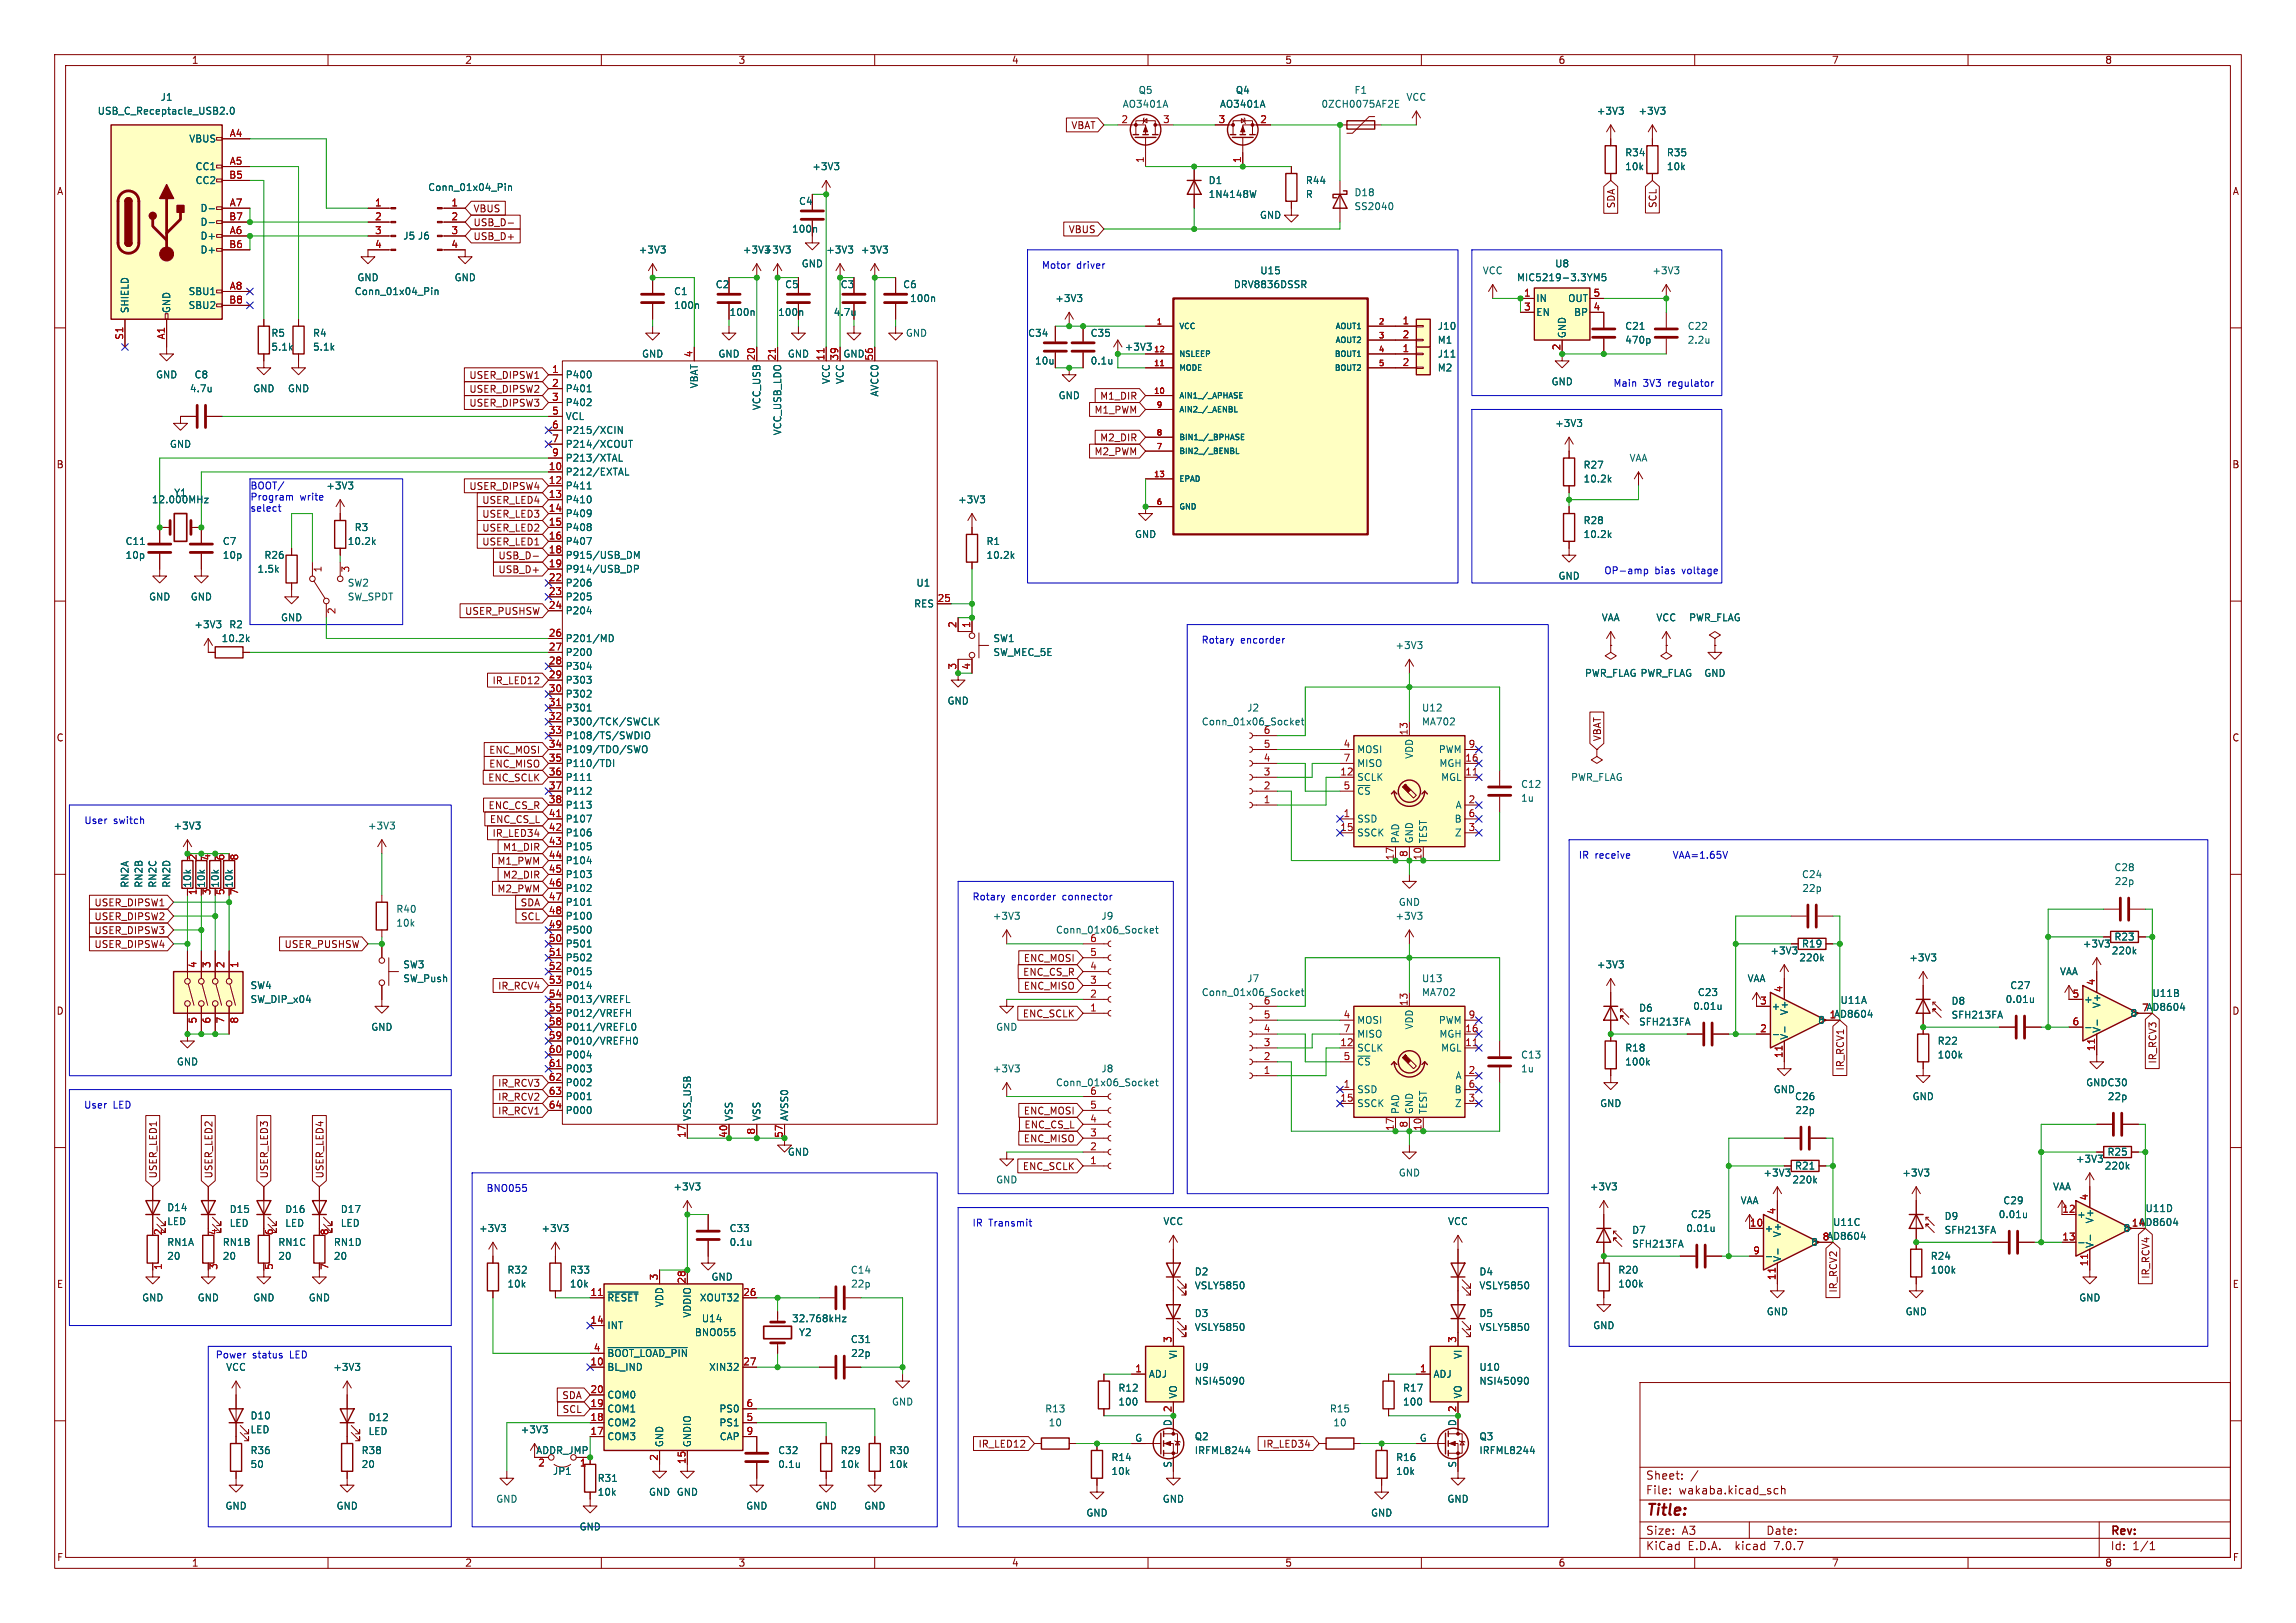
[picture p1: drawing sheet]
<svg xmlns="http://www.w3.org/2000/svg" width="420mm" height="297mm" viewBox="0 0 420 297" stroke-linecap="round" stroke-linejoin="round" font-family="sans-serif">
<defs><g id="words">
<text font-size="2.8" fill="#840000" x="301" y="277.9">Title:</text>
<g font-size="2.1" fill="#840000">
<text x="301" y="273.7">File:</text>
<text x="301" y="271">Sheet:</text>
<text x="307.1" y="273.7">wakaba.kicad_sch</text>
<text x="301" y="281.1">Size:</text>
<text x="307.6" y="281.1">A3</text>
<text x="323" y="281.1">Date:</text>
<text x="386" y="281.3">Rev:</text>
<text x="301" y="283.9">KiCad</text>
<text x="308.7" y="283.9">E.D.A.</text>
<text x="317.6" y="283.9">kicad</text>
<text x="324.8" y="283.9">7.0.7</text>
<text x="386" y="283.9">Id:</text>
<text x="390.1" y="283.9">1/1</text>
</g>
<g font-size="1.8" fill="#840000">
<text x="35" y="11.9">1</text>
<text x="85" y="11.9">2</text>
<text x="135" y="11.9">3</text>
<text x="185" y="11.9">4</text>
<text x="235" y="11.9">5</text>
<text x="285" y="11.9">6</text>
<text x="335" y="11.9">7</text>
<text x="385" y="11.9">8</text>
<text x="195.9" y="23.8">VBAT</text>
<text x="10.3" y="35.9">A</text>
<text x="408.3" y="35.9">A</text>
<text x="86.5" y="39.1">VBUS</text>
<text x="86.5" y="41.6">USB_D-</text>
<text x="295.6" y="38.2" transform="rotate(-90 295.6 38.2)">SDA</text>
<text x="303.2" y="38.2" transform="rotate(-90 303.2 38.2)">SCL</text>
<text x="86.5" y="44.1">USB_D+</text>
<text x="195.4" y="42.9">VBUS</text>
<text x="85.8" y="69.5">USER_DIPSW1</text>
<text x="85.8" y="74.6">USER_DIPSW3</text>
<text x="85.8" y="72.1">USER_DIPSW2</text>
<text x="200.1" y="75.9">M1_PWM</text>
<text x="201.1" y="73.3">M1_DIR</text>
<text x="200.1" y="83.5">M2_PWM</text>
<text x="201.1" y="81">M2_DIR</text>
<text x="10.3" y="85.9">B</text>
<text x="85.8" y="89.9">USER_DIPSW4</text>
<text x="408.2" y="85.9">B</text>
<text x="88.1" y="94.9">USER_LED3</text>
<text x="88.1" y="92.4">USER_LED4</text>
<text x="88.1" y="97.5">USER_LED2</text>
<text x="88.1" y="100">USER_LED1</text>
<text x="91.1" y="105.1">USB_D+</text>
<text x="91.1" y="102.6">USB_D-</text>
<text x="85" y="112.7">USER_PUSHSW</text>
<text x="90" y="125.4">IR_LED12</text>
<text x="10.3" y="135.9">C</text>
<text x="293.1" y="135.7" transform="rotate(-90 293.1 135.7)">VBAT</text>
<text x="408.2" y="135.9">C</text>
<text x="89.2" y="143.2">ENC_SCLK</text>
<text x="89.4" y="138.1">ENC_MOSI</text>
<text x="89.4" y="140.7">ENC_MISO</text>
<text x="89.3" y="148.3">ENC_CS_R</text>
<text x="89.5" y="150.8">ENC_CS_L</text>
<text x="90" y="153.4">IR_LED34</text>
<text x="91.9" y="155.9">M1_DIR</text>
<text x="36.3" y="157.6" transform="rotate(-90 36.3 157.6)">2</text>
<text x="38.8" y="157.6" transform="rotate(-90 38.8 157.6)">4</text>
<text x="41.4" y="157.6" transform="rotate(-90 41.4 157.6)">6</text>
<text x="90.9" y="158.4">M1_PWM</text>
<text x="91.9" y="161">M2_DIR</text>
<text x="17.2" y="166.1">USER_DIPSW1</text>
<text x="38.8" y="163.9" transform="rotate(-90 38.8 163.9)">3</text>
<text x="41.4" y="163.9" transform="rotate(-90 41.4 163.9)">5</text>
<text x="90.9" y="163.5">M2_PWM</text>
<text x="95.1" y="166.1">SDA</text>
<text x="17.2" y="173.7">USER_DIPSW4</text>
<text x="17.2" y="168.6">USER_DIPSW2</text>
<text x="17.2" y="171.1">USER_DIPSW3</text>
<text x="52" y="173.7">USER_PUSHSW</text>
<text x="95.2" y="168.6">SCL</text>
<text x="187.1" y="178.8">ENC_CS_R</text>
<text x="187.2" y="176.2">ENC_MOSI</text>
<text x="10.3" y="185.9">D</text>
<text x="91" y="181.3">IR_RCV4</text>
<text x="187.2" y="181.3">ENC_MISO</text>
<text x="408.2" y="185.9">D</text>
<text x="187" y="186.4">ENC_SCLK</text>
<text x="337.5" y="196" transform="rotate(-90 337.5 196)">IR_RCV1</text>
<text x="394.7" y="194.7" transform="rotate(-90 394.7 194.7)">IR_RCV3</text>
<text x="91" y="201.6">IR_RCV2</text>
<text x="91" y="199.1">IR_RCV3</text>
<text x="91" y="204.2">IR_RCV1</text>
<text x="187.2" y="204.2">ENC_MOSI</text>
<text x="187.2" y="209.2">ENC_MISO</text>
<text x="187.3" y="206.7">ENC_CS_L</text>
<text x="28.9" y="215.7" transform="rotate(-90 28.9 215.7)">USER_LED1</text>
<text x="39.1" y="215.7" transform="rotate(-90 39.1 215.7)">USER_LED2</text>
<text x="49.2" y="215.7" transform="rotate(-90 49.2 215.7)">USER_LED3</text>
<text x="59.4" y="215.7" transform="rotate(-90 59.4 215.7)">USER_LED4</text>
<text x="187" y="214.3">ENC_SCLK</text>
<text x="10.3" y="235.9">E</text>
<text x="336.2" y="236.6" transform="rotate(-90 336.2 236.6)">IR_RCV2</text>
<text x="393.4" y="234.1" transform="rotate(-90 393.4 234.1)">IR_RCV4</text>
<text x="408.3" y="235.9">E</text>
<text x="102.7" y="256.2">SDA</text>
<text x="102.8" y="258.8">SCL</text>
<text x="98" y="266.3">ADDR_JMP</text>
<text x="178.9" y="265.1">IR_LED12</text>
<text x="231" y="265.1">IR_LED34</text>
<text x="10.3" y="285.9">F</text>
<text x="35" y="286.9">1</text>
<text x="85" y="286.9">2</text>
<text x="135" y="286.9">3</text>
<text x="185" y="286.9">4</text>
<text x="235" y="286.9">5</text>
<text x="285" y="286.9">6</text>
<text x="335" y="286.9">7</text>
<text x="385" y="286.9">8</text>
<text x="408.3" y="285.9">F</text>
</g>
<g font-size="1.8" fill="#006464">
<text x="208.2" y="17.4">Q5</text>
<text x="226" y="17.4">Q4</text>
<text x="247.7" y="17.4">F1</text>
<text x="17.8" y="21.2">USB_C_Receptacle_USB2.0</text>
<text x="29.3" y="18.6">J1</text>
<text x="205.3" y="19.9">AO3401A</text>
<text x="223.1" y="19.9">AO3401A</text>
<text x="241.1" y="19.9">0ZCH0075AF2E</text>
<text x="257.2" y="18.6">VCC</text>
<text x="292" y="21.2">+3V3</text>
<text x="299.6" y="21.2">+3V3</text>
<text x="34.5" y="26.3">VBUS</text>
<text x="297.2" y="28.8">R34</text>
<text x="304.8" y="28.8">R35</text>
<text x="35.7" y="31.3">CC1</text>
<text x="35.7" y="33.9">CC2</text>
<text x="78.2" y="35.2">Conn_01x04_Pin</text>
<text x="148.5" y="31.3">+3V3</text>
<text x="221" y="33.9">D1</text>
<text x="238.8" y="33.9">R44</text>
<text x="297.2" y="31.3">10k</text>
<text x="304.8" y="31.3">10k</text>
<text x="36.6" y="39">D-</text>
<text x="36.6" y="41.5">D-</text>
<text x="146.1" y="37.7">C4</text>
<text x="221" y="36.4">1N4148W</text>
<text x="230.4" y="40.2">GND</text>
<text x="238.8" y="36.4">R</text>
<text x="247.7" y="36.1">D18</text>
<text x="247.7" y="38.6">SS2040</text>
<text x="36.6" y="44">D+</text>
<text x="36.6" y="46.6">D+</text>
<text x="73.7" y="44">J5 J6</text>
<text x="116.7" y="46.6">+3V3</text>
<text x="135.8" y="46.6">+3V3+3V3</text>
<text x="144.8" y="42.8">100n</text>
<text x="151" y="46.6">+3V3</text>
<text x="157.4" y="46.6">+3V3</text>
<text x="65.3" y="51.7">GND</text>
<text x="83.1" y="51.7">GND</text>
<text x="130.8" y="52.9">C2</text>
<text x="143.5" y="52.9">C5</text>
<text x="146.6" y="49.1">GND</text>
<text x="153.7" y="52.9">C3</text>
<text x="165.1" y="52.9">C6</text>
<text x="225.6" y="52.9">DRV8836DSSR</text>
<text x="230.4" y="50.4">U15</text>
<text x="271.1" y="50.4">VCC</text>
<text x="277.4" y="51.7">MIC5219-3.3YM5</text>
<text x="284.4" y="49.1">U8</text>
<text x="302.2" y="50.4">+3V3</text>
<text x="23.7" y="57.4" transform="rotate(-90 23.7 57.4)">SHIELD</text>
<text x="31.3" y="57.4" transform="rotate(-90 31.3 57.4)">GND</text>
<text x="34.4" y="54.2">SBU1</text>
<text x="34.4" y="56.7">SBU2</text>
<text x="64.8" y="54.2">Conn_01x04_Pin</text>
<text x="123.2" y="54.2">C1</text>
<text x="123.2" y="56.7">100n</text>
<text x="133.4" y="58">100n</text>
<text x="142.2" y="58">100n</text>
<text x="152.4" y="58">4.7u</text>
<text x="166.4" y="55.5">100n</text>
<text x="192.9" y="55.5">+3V3</text>
<text x="280.9" y="55.5">IN</text>
<text x="280.9" y="58">EN</text>
<text x="286.7" y="55.5">OUT</text>
<text x="287.8" y="58">BP</text>
<text x="49.5" y="61.8">R5</text>
<text x="49.5" y="64.4">5.1k</text>
<text x="57.2" y="61.8">R4</text>
<text x="57.2" y="64.4">5.1k</text>
<text x="117.3" y="65.6">GND</text>
<text x="131.3" y="65.6">GND</text>
<text x="144" y="65.6">GND</text>
<text x="154.2" y="65.6">GND</text>
<text x="165.6" y="61.8">GND</text>
<text x="188" y="61.8">C34</text>
<text x="199.4" y="61.8">C35</text>
<text x="205.6" y="64.4">+3V3</text>
<text x="262.9" y="65.6">J11</text>
<text x="262.9" y="60.6">J10</text>
<text x="262.9" y="63.1">M1</text>
<text x="286.6" y="62" transform="rotate(-90 286.6 62)">GND</text>
<text x="297.2" y="60.6">C21</text>
<text x="297.2" y="63.1">470p</text>
<text x="308.6" y="60.6">C22</text>
<text x="308.6" y="63.1">2.2u</text>
<text x="28.4" y="69.4">GND</text>
<text x="34.6" y="72">4.7u</text>
<text x="35.5" y="69.4">C8</text>
<text x="46.2" y="72">GND</text>
<text x="52.6" y="72">GND</text>
<text x="103.4" y="69.4">P400</text>
<text x="103.4" y="72">P401</text>
<text x="127.9" y="71.2" transform="rotate(-90 127.9 71.2)">VBAT</text>
<text x="152" y="70.4" transform="rotate(-90 152 70.4)">VCC</text>
<text x="154.5" y="70.4" transform="rotate(-90 154.5 70.4)">VCC</text>
<text x="189.2" y="66.9">10u</text>
<text x="199.4" y="66.9">0.1u</text>
<text x="262.9" y="68.2">M2</text>
<text x="283.7" y="70.7">GND</text>
<text x="103.4" y="74.5">P402</text>
<text x="103.4" y="77.1">VCL</text>
<text x="139.3" y="75.2" transform="rotate(-90 139.3 75.2)">VCC_USB</text>
<text x="160.9" y="72.7" transform="rotate(-90 160.9 72.7)">AVCC0</text>
<text x="193.5" y="73.3">GND</text>
<text x="31" y="82.1">GND</text>
<text x="103.4" y="79.6">P215/XCIN</text>
<text x="103.4" y="82.1">P214/XCOUT</text>
<text x="143.1" y="79.8" transform="rotate(-90 143.1 79.8)">VCC_USB_LDO</text>
<text x="284.4" y="78.3">+3V3</text>
<text x="59.6" y="89.8">+3V3</text>
<text x="103.4" y="87.2">P212/EXTAL</text>
<text x="103.4" y="89.8">P411</text>
<text x="103.4" y="84.7">P213/XTAL</text>
<text x="289.6" y="86">R27</text>
<text x="289.6" y="88.5">10.2k</text>
<text x="298" y="84.7">VAA</text>
<text x="27.7" y="92.3">12.000MHz</text>
<text x="31.8" y="91">Y1</text>
<text x="103.4" y="92.3">P410</text>
<text x="103.4" y="94.8">P409</text>
<text x="175.2" y="92.3">+3V3</text>
<text x="22.9" y="99.9">C11</text>
<text x="40.6" y="99.9">C7</text>
<text x="63.5" y="99.9">10.2k</text>
<text x="64.8" y="97.4">R3</text>
<text x="103.4" y="97.4">P408</text>
<text x="103.4" y="99.9">P407</text>
<text x="180.3" y="99.9">R1</text>
<text x="207.5" y="98.7">GND</text>
<text x="289.6" y="96.1">R28</text>
<text x="289.6" y="98.7">10.2k</text>
<text x="22.9" y="102.5">10p</text>
<text x="40.6" y="102.5">10p</text>
<text x="47" y="105">1.5k</text>
<text x="48.3" y="102.5">R26</text>
<text x="63.5" y="107.5">SW2</text>
<text x="103.4" y="102.5">P915/USB_DM</text>
<text x="103.4" y="105">P914/USB_DP</text>
<text x="103.4" y="107.5">P206</text>
<text x="167.5" y="107.5">U1</text>
<text x="180.3" y="102.5">10.2k</text>
<text x="285" y="106.3">GND</text>
<text x="27.2" y="110.1">GND</text>
<text x="34.8" y="110.1">GND</text>
<text x="51.3" y="113.9">GND</text>
<text x="63.5" y="110.1">SW_SPDT</text>
<text x="103.4" y="110.1">P205</text>
<text x="103.4" y="112.6">P204</text>
<text x="167.1" y="111.4">RES</text>
<text x="292.9" y="113.9">VAA</text>
<text x="302.9" y="113.9">VCC</text>
<text x="308.9" y="113.9">PWR_FLAG</text>
<text x="35.5" y="115.2">+3V3</text>
<text x="40.4" y="117.7">10.2k</text>
<text x="41.8" y="115.2">R2</text>
<text x="103.4" y="117.7">P201/MD</text>
<text x="181.6" y="117.7">SW1</text>
<text x="255.2" y="119">+3V3</text>
<text x="103.4" y="120.2">P200</text>
<text x="103.4" y="122.8">P304</text>
<text x="103.4" y="125.3">P303</text>
<text x="181.6" y="120.2">SW_MEC_5E</text>
<text x="289.8" y="124.1">PWR_FLAG PWR_FLAG</text>
<text x="311.7" y="124.1">GND</text>
<text x="103.4" y="127.9">P302</text>
<text x="103.4" y="130.4">P301</text>
<text x="173.2" y="129.1">GND</text>
<text x="228" y="130.4">J2</text>
<text x="260" y="130.4">U12</text>
<text x="103.4" y="132.9">P300/TCK/SWCLK</text>
<text x="103.4" y="135.5">P108/TS/SWDIO</text>
<text x="219.7" y="132.9">Conn_01x06_Socket</text>
<text x="231.1" y="134.4">6</text>
<text x="260" y="132.9">MA702</text>
<text x="103.4" y="138">P109/TDO/SWO</text>
<text x="103.4" y="140.6">P110/TDI</text>
<text x="103.4" y="143.1">P111</text>
<text x="248.2" y="143.1">SCLK</text>
<text x="248.2" y="138">MOSI</text>
<text x="248.2" y="140.6">MISO</text>
<text x="258.7" y="139" transform="rotate(-90 258.7 139)">VDD</text>
<text x="263.1" y="138">PWM</text>
<text x="263.2" y="140.6">MGH</text>
<text x="263.5" y="143.1">MGL</text>
<text x="287.3" y="143.1">PWR_FLAG</text>
<text x="103.4" y="145.6">P112</text>
<text x="103.4" y="148.2">P113</text>
<text x="248.2" y="145.6">~{CS}</text>
<text x="266.2" y="148.2">A</text>
<text x="278.1" y="144.4">C12</text>
<text x="278.1" y="146.9">1u</text>
<text x="31.6" y="152">+3V3</text>
<text x="67.2" y="152">+3V3</text>
<text x="103.4" y="150.7">P107</text>
<text x="103.4" y="153.3">P106</text>
<text x="103.4" y="155.8">P105</text>
<text x="248.2" y="150.7">SSD</text>
<text x="248.2" y="153.3">SSCK</text>
<text x="256.1" y="154.4" transform="rotate(-90 256.1 154.4)">PAD</text>
<text x="258.7" y="154.4" transform="rotate(-90 258.7 154.4)">GND</text>
<text x="261.2" y="154.4" transform="rotate(-90 261.2 154.4)">TEST</text>
<text x="266" y="150.7">B</text>
<text x="266" y="153.3">Z</text>
<text x="103.4" y="158.3">P104</text>
<text x="103.4" y="160.9">P103</text>
<text x="329.5" y="160.9">C24</text>
<text x="386.7" y="159.6">C28</text>
<text x="23.7" y="162.6" transform="rotate(-90 23.7 162.6)">RN2A</text>
<text x="26.3" y="162.6" transform="rotate(-90 26.3 162.6)">RN2B</text>
<text x="28.8" y="162.6" transform="rotate(-90 28.8 162.6)">RN2C</text>
<text x="31.3" y="162.6" transform="rotate(-90 31.3 162.6)">RN2D</text>
<text x="35.2" y="162.6" transform="rotate(-90 35.2 162.6)">10k</text>
<text x="37.7" y="162.6" transform="rotate(-90 37.7 162.6)">10k</text>
<text x="40.2" y="162.6" transform="rotate(-90 40.2 162.6)">10k</text>
<text x="42.8" y="162.6" transform="rotate(-90 42.8 162.6)">10k</text>
<text x="72.4" y="167.2">R40</text>
<text x="103.4" y="163.4">P102</text>
<text x="103.4" y="166">P101</text>
<text x="255.8" y="166">GND</text>
<text x="329.6" y="163.4">22p</text>
<text x="386.7" y="162.2">22p</text>
<text x="72.4" y="169.8">10k</text>
<text x="103.4" y="168.5">P100</text>
<text x="103.4" y="171">P500</text>
<text x="103.4" y="173.6">P501</text>
<text x="181.5" y="168.5">+3V3</text>
<text x="193.1" y="171">Conn_01x06_Socket</text>
<text x="199.3" y="172.5">6</text>
<text x="201.4" y="168.5">J9</text>
<text x="255.2" y="168.5">+3V3</text>
<text x="329.5" y="173.6">R19</text>
<text x="380.9" y="173.6">+3V3</text>
<text x="386.7" y="172.3">R23</text>
<text x="73.7" y="177.4">SW3</text>
<text x="73.7" y="179.9">SW_Push</text>
<text x="103.4" y="176.1">P502</text>
<text x="103.4" y="178.7">P015</text>
<text x="228" y="179.9">J7</text>
<text x="260" y="179.9">U13</text>
<text x="292" y="177.4">+3V3</text>
<text x="319.6" y="179.9">VAA</text>
<text x="323.7" y="174.9">+3V3</text>
<text x="329" y="176.1">220k</text>
<text x="349.1" y="176.1">+3V3</text>
<text x="376.7" y="178.7">VAA</text>
<text x="386.2" y="174.9">220k</text>
<text x="45.7" y="181.2">SW4</text>
<text x="45.7" y="183.7">SW_DIP_x04</text>
<text x="103.4" y="181.2">P014</text>
<text x="103.4" y="183.7">P013/VREFL</text>
<text x="219.7" y="182.5">Conn_01x06_Socket</text>
<text x="231.1" y="183.9">6</text>
<text x="260" y="182.5">MA702</text>
<text x="299.7" y="185.3">D6</text>
<text x="309.6" y="185">0.01u</text>
<text x="310.5" y="182.5">C23</text>
<text x="324" y="185">+</text>
<text x="327.3" y="185.9" transform="rotate(-90 327.3 185.9)">V+</text>
<text x="336.6" y="183.9">U11A</text>
<text x="356.9" y="184.1">D8</text>
<text x="366.8" y="183.7">0.01u</text>
<text x="367.6" y="181.2">C27</text>
<text x="381.1" y="183.7">+</text>
<text x="384.4" y="184.6" transform="rotate(-90 384.4 184.6)">V+</text>
<text x="393.6" y="182.6">U11B</text>
<text x="67.8" y="188.8">GND</text>
<text x="103.4" y="186.3">P012/VREFH</text>
<text x="103.4" y="188.8">P011/VREFL0</text>
<text x="103.4" y="191.4">P010/VREFH0</text>
<text x="182.1" y="188.8">GND</text>
<text x="248.2" y="187.6">MOSI</text>
<text x="248.2" y="190.1">MISO</text>
<text x="258.7" y="188.5" transform="rotate(-90 258.7 188.5)">VDD</text>
<text x="263.1" y="187.6">PWM</text>
<text x="263.2" y="190.1">MGH</text>
<text x="299.7" y="187.9">SFH213FA</text>
<text x="327.3" y="190.4" transform="rotate(-90 327.3 190.4)">V-</text>
<text x="332.5" y="187.6">8</text>
<text x="354.3" y="191.4">R22</text>
<text x="356.9" y="186.6">SFH213FA</text>
<text x="384.4" y="189.1" transform="rotate(-90 384.4 189.1)">V-</text>
<text x="389.6" y="186.3">8</text>
<text x="32.3" y="195.2">GND</text>
<text x="103.4" y="193.9">P004</text>
<text x="103.4" y="196.4">P003</text>
<text x="181.5" y="196.4">+3V3</text>
<text x="201.4" y="196.4">J8</text>
<text x="248.2" y="192.6">SCLK</text>
<text x="248.2" y="195.2">~{CS}</text>
<text x="263.5" y="192.6">MGL</text>
<text x="266.2" y="197.7">A</text>
<text x="278.1" y="193.9">C13</text>
<text x="278.1" y="196.4">1u</text>
<text x="297.2" y="192.6">R18</text>
<text x="297.2" y="195.2">100k</text>
<text x="354.3" y="193.9">100k</text>
<text x="103.4" y="199">P002</text>
<text x="103.4" y="201.5">P001</text>
<text x="193.1" y="199">Conn_01x06_Socket</text>
<text x="199.3" y="200.4">6</text>
<text x="248.2" y="200.3">SSD</text>
<text x="248.2" y="202.8">SSCK</text>
<text x="256.1" y="204" transform="rotate(-90 256.1 204)">PAD</text>
<text x="258.7" y="204" transform="rotate(-90 258.7 204)">GND</text>
<text x="261.2" y="204" transform="rotate(-90 261.2 204)">TEST</text>
<text x="266" y="200.3">B</text>
<text x="266" y="202.8">Z</text>
<text x="292.6" y="202.8">GND</text>
<text x="324.4" y="200.3">GND</text>
<text x="328.3" y="201.5">C26</text>
<text x="349.8" y="201.5">GND</text>
<text x="381.5" y="199">GNDC30</text>
<text x="385.5" y="201.5">22p</text>
<text x="103.4" y="204.1">P000</text>
<text x="126.6" y="205.2" transform="rotate(-90 126.6 205.2)">VSS_USB</text>
<text x="134.2" y="205.2" transform="rotate(-90 134.2 205.2)">VSS</text>
<text x="139.3" y="205.2" transform="rotate(-90 139.3 205.2)">VSS</text>
<text x="144.4" y="205.2" transform="rotate(-90 144.4 205.2)">AVSS0</text>
<text x="328.3" y="204.1">22p</text>
<text x="144" y="211.7">GND</text>
<text x="255.8" y="215.5">GND</text>
<text x="322.5" y="215.5">+3V3</text>
<text x="328.3" y="214.2">R21</text>
<text x="347.9" y="215.5">+3V3</text>
<text x="379.6" y="213">+3V3</text>
<text x="384.9" y="214.2">220k</text>
<text x="385.4" y="211.7">R25</text>
<text x="30.5" y="221.8">D14</text>
<text x="123.1" y="218">+3V3</text>
<text x="182.1" y="216.8">GND</text>
<text x="290.7" y="218">+3V3</text>
<text x="318.3" y="220.6">VAA</text>
<text x="327.8" y="216.8">220k</text>
<text x="366.4" y="220.6">C29</text>
<text x="375.5" y="218">VAA</text>
<text x="30.5" y="224.4">LED</text>
<text x="41.9" y="224.7">LED</text>
<text x="41.9" y="222.2">D15</text>
<text x="52.1" y="224.7">LED</text>
<text x="52.1" y="222.2">D16</text>
<text x="62.2" y="224.7">LED</text>
<text x="62.2" y="222.2">D17</text>
<text x="87.5" y="225.7">+3V3</text>
<text x="99" y="225.7">+3V3</text>
<text x="133.4" y="225.7">C33</text>
<text x="212.7" y="224.4">VCC</text>
<text x="264.8" y="224.4">VCC</text>
<text x="298.5" y="226">D7</text>
<text x="308.4" y="225.7">0.01u</text>
<text x="309.2" y="223.1">C25</text>
<text x="322.7" y="225.7">+</text>
<text x="326" y="226.5" transform="rotate(-90 326 226.5)">V+</text>
<text x="335.2" y="224.5">U11C</text>
<text x="355.6" y="223.4">D9</text>
<text x="355.6" y="226">SFH213FA</text>
<text x="365.5" y="223.1">0.01u</text>
<text x="379.9" y="223.1">+</text>
<text x="383.1" y="224" transform="rotate(-90 383.1 224)">V+</text>
<text x="388.4" y="225.7">8</text>
<text x="392.4" y="222">U11D</text>
<text x="30.5" y="228.2">RN1A</text>
<text x="30.5" y="230.7">20</text>
<text x="40.6" y="228.2">RN1B</text>
<text x="40.6" y="230.7">20</text>
<text x="50.8" y="228.2">RN1C</text>
<text x="50.8" y="230.7">20</text>
<text x="61" y="228.2">RN1D</text>
<text x="61" y="230.7">20</text>
<text x="92.7" y="233.3">R32</text>
<text x="104.1" y="233.3">R33</text>
<text x="133.4" y="228.2">0.1u</text>
<text x="155.5" y="233.3">C14</text>
<text x="218.4" y="233.6">D2</text>
<text x="270.5" y="233.6">D4</text>
<text x="295.9" y="233.3">R20</text>
<text x="298.5" y="228.5">SFH213FA</text>
<text x="326" y="231" transform="rotate(-90 326 231)">V-</text>
<text x="331.2" y="228.2">8</text>
<text x="353.1" y="230.7">R24</text>
<text x="353.1" y="233.3">100k</text>
<text x="383.1" y="228.5" transform="rotate(-90 383.1 228.5)">V-</text>
<text x="25.9" y="238.4">GND</text>
<text x="36.1" y="238.4">GND</text>
<text x="46.2" y="238.4">GND</text>
<text x="56.4" y="238.4">GND</text>
<text x="92.7" y="235.8">10k</text>
<text x="104.1" y="235.8">10k</text>
<text x="111" y="238.4">~{RESET}</text>
<text x="121.5" y="239.3" transform="rotate(-90 121.5 239.3)">VDD</text>
<text x="127.9" y="238.4">XOUT32</text>
<text x="130" y="234.5">GND</text>
<text x="155.6" y="235.8">22p</text>
<text x="218.4" y="236.1">VSLY5850</text>
<text x="270.5" y="236.1">VSLY5850</text>
<text x="295.9" y="235.8">100k</text>
<text x="380.2" y="238.4">GND</text>
<text x="111" y="243.4">INT</text>
<text x="126.6" y="241.2" transform="rotate(-90 126.6 241.2)">VDDIO</text>
<text x="127" y="244.7">BNO055</text>
<text x="128.3" y="242.2">U14</text>
<text x="144.8" y="242.2">32.768kHz</text>
<text x="146.1" y="244.7">Y2</text>
<text x="155.5" y="246">C31</text>
<text x="218.4" y="241.2">D3</text>
<text x="218.4" y="243.8">VSLY5850</text>
<text x="270.5" y="241.2">D5</text>
<text x="270.5" y="243.8">VSLY5850</text>
<text x="291.3" y="243.4">GND</text>
<text x="323.1" y="240.9">GND</text>
<text x="348.5" y="240.9">GND</text>
<text x="41.3" y="251.1">VCC</text>
<text x="60.9" y="251.1">+3V3</text>
<text x="111" y="251.1">BL_IND</text>
<text x="111" y="248.5">~{BOOT_LOAD_PIN}</text>
<text x="129.6" y="251.1">XIN32</text>
<text x="155.6" y="248.5">22p</text>
<text x="215.5" y="248.8" transform="rotate(-90 215.5 248.8)">VI</text>
<text x="218.4" y="251.1">U9</text>
<text x="267.6" y="248.8" transform="rotate(-90 267.6 248.8)">VI</text>
<text x="270.5" y="251.1">U10</text>
<text x="111" y="256.1">COM0</text>
<text x="163.1" y="257.4">GND</text>
<text x="204.5" y="257.4">100</text>
<text x="204.5" y="254.9">R12</text>
<text x="210.1" y="252.3">ADJ</text>
<text x="215.5" y="256" transform="rotate(-90 215.5 256)">VO</text>
<text x="218.4" y="253.6">NSI45090</text>
<text x="256.6" y="254.9">R17</text>
<text x="256.6" y="257.4">100</text>
<text x="262.1" y="252.3">ADJ</text>
<text x="267.6" y="256" transform="rotate(-90 267.6 256)">VO</text>
<text x="270.5" y="253.6">NSI45090</text>
<text x="45.7" y="262.5">LED</text>
<text x="45.7" y="259.9">D10</text>
<text x="67.3" y="262.8">LED</text>
<text x="67.3" y="260.3">D12</text>
<text x="95.1" y="262.5">+3V3</text>
<text x="111" y="263.8">COM3</text>
<text x="111" y="261.2">COM2</text>
<text x="111" y="258.7">COM1</text>
<text x="131.5" y="261.2">PS1</text>
<text x="131.5" y="258.7">PS0</text>
<text x="131.6" y="263.8">CAP</text>
<text x="191.1" y="258.7">R13</text>
<text x="191.7" y="261.2">10</text>
<text x="207.5" y="263.9">G</text>
<text x="214.4" y="261.1" transform="rotate(-90 214.4 261.1)">D</text>
<text x="218.4" y="263.8">Q2</text>
<text x="243.2" y="258.7">R15</text>
<text x="243.8" y="261.2">10</text>
<text x="259.6" y="263.9">G</text>
<text x="266.4" y="261.1" transform="rotate(-90 266.4 261.1)">D</text>
<text x="270.5" y="263.8">Q3</text>
<text x="45.7" y="266.3">R36</text>
<text x="45.7" y="268.8">50</text>
<text x="66" y="266.3">R38</text>
<text x="66" y="268.8">20</text>
<text x="121.5" y="264.9" transform="rotate(-90 121.5 264.9)">GND</text>
<text x="126.6" y="264.9" transform="rotate(-90 126.6 264.9)">GNDIO</text>
<text x="142.2" y="266.3">C32</text>
<text x="142.2" y="268.8">0.1u</text>
<text x="153.7" y="268.8">10k</text>
<text x="153.7" y="266.3">R29</text>
<text x="162.6" y="268.8">10k</text>
<text x="162.6" y="266.3">R30</text>
<text x="203.2" y="267.6">R14</text>
<text x="214.4" y="268.7" transform="rotate(-90 214.4 268.7)">S</text>
<text x="218.4" y="266.3">IRFML8244</text>
<text x="255.3" y="267.6">R16</text>
<text x="266.4" y="268.7" transform="rotate(-90 266.4 268.7)">S</text>
<text x="270.5" y="266.3">IRFML8244</text>
<text x="90.7" y="275.2">GND</text>
<text x="101" y="270.1">JP1</text>
<text x="109.2" y="273.9">10k</text>
<text x="109.2" y="271.4">R31</text>
<text x="118.6" y="273.9">GND GND</text>
<text x="203.2" y="270.1">10k</text>
<text x="212.6" y="275.2">GND</text>
<text x="255.3" y="270.1">10k</text>
<text x="264.7" y="275.2">GND</text>
<text x="41.1" y="276.5">GND</text>
<text x="61.5" y="276.5">GND</text>
<text x="105.9" y="280.3">GND</text>
<text x="136.4" y="276.5">GND</text>
<text x="149.1" y="276.5">GND</text>
<text x="158" y="276.5">GND</text>
<text x="198.6" y="277.7">GND</text>
<text x="250.7" y="277.7">GND</text>
</g>
<g font-size="1.8" fill="#a90000">
<text x="205" y="22.6">2</text>
<text x="212.7" y="22.6">3</text>
<text x="222.8" y="22.6">3</text>
<text x="230.4" y="22.6">2</text>
<text x="41.9" y="25.1">A4</text>
<text x="209.3" y="29.9" transform="rotate(-90 209.3 29.9)">1</text>
<text x="227.1" y="29.9" transform="rotate(-90 227.1 29.9)">1</text>
<text x="41.8" y="32.8">B5</text>
<text x="41.9" y="30.2">A5</text>
<text x="41.8" y="40.4">B7</text>
<text x="41.9" y="37.8">A7</text>
<text x="68.5" y="37.8">1</text>
<text x="68.5" y="40.4">2</text>
<text x="82.5" y="37.8">1</text>
<text x="82.5" y="40.4">2</text>
<text x="41.8" y="45.5">B6</text>
<text x="41.9" y="42.9">A6</text>
<text x="68.5" y="42.9">3</text>
<text x="68.5" y="45.5">4</text>
<text x="82.5" y="42.9">3</text>
<text x="82.5" y="45.5">4</text>
<text x="41.9" y="53.1">A8</text>
<text x="41.8" y="55.6">B8</text>
<text x="256.5" y="59.4">1</text>
<text x="278.7" y="54.4">1</text>
<text x="278.7" y="56.9">3</text>
<text x="291.4" y="56.9">4</text>
<text x="291.4" y="54.4">5</text>
<text x="22.6" y="62.3" transform="rotate(-90 22.6 62.3)">S1</text>
<text x="30.2" y="62.2" transform="rotate(-90 30.2 62.2)">A1</text>
<text x="126.7" y="65.5" transform="rotate(-90 126.7 65.5)">4</text>
<text x="256.5" y="64.5">1</text>
<text x="256.5" y="62">2</text>
<text x="285.5" y="64.2" transform="rotate(-90 285.5 64.2)">2</text>
<text x="100.9" y="68.3">1</text>
<text x="100.9" y="70.9">2</text>
<text x="138.2" y="66.1" transform="rotate(-90 138.2 66.1)">20</text>
<text x="142" y="66.1" transform="rotate(-90 142 66.1)">21</text>
<text x="150.9" y="66.1" transform="rotate(-90 150.9 66.1)">11</text>
<text x="153.4" y="66.1" transform="rotate(-90 153.4 66.1)">39</text>
<text x="159.8" y="66.1" transform="rotate(-90 159.8 66.1)">56</text>
<text x="256.5" y="67.1">2</text>
<text x="100.9" y="73.4">3</text>
<text x="100.9" y="75.9">5</text>
<text x="100.9" y="78.5">6</text>
<text x="100.9" y="81">7</text>
<text x="100.9" y="83.6">9</text>
<text x="100.3" y="86.1">10</text>
<text x="100.3" y="88.6">12</text>
<text x="100.3" y="91.2">13</text>
<text x="100.3" y="93.7">14</text>
<text x="100.3" y="96.3">15</text>
<text x="100.3" y="98.8">16</text>
<text x="100.3" y="101.3">18</text>
<text x="59.1" y="104.8" transform="rotate(-90 59.1 104.8)">1</text>
<text x="64.2" y="104.8" transform="rotate(-90 64.2 104.8)">3</text>
<text x="100.3" y="103.9">19</text>
<text x="100.3" y="106.4">22</text>
<text x="61.7" y="112.5" transform="rotate(-90 61.7 112.5)">2</text>
<text x="100.3" y="109">23</text>
<text x="100.3" y="111.5">24</text>
<text x="171.4" y="110.2">25</text>
<text x="100.3" y="116.6">26</text>
<text x="100.3" y="119.1">27</text>
<text x="175" y="115" transform="rotate(-90 175 115)">2</text>
<text x="177.5" y="115" transform="rotate(-90 177.5 115)">1</text>
<text x="100.3" y="121.7">28</text>
<text x="100.3" y="124.2">29</text>
<text x="175" y="122.6" transform="rotate(-90 175 122.6)">3</text>
<text x="177.5" y="122.6" transform="rotate(-90 177.5 122.6)">4</text>
<text x="100.3" y="126.7">30</text>
<text x="100.3" y="129.3">31</text>
<text x="100.3" y="131.8">32</text>
<text x="100.3" y="134.4">33</text>
<text x="100.3" y="136.9">34</text>
<text x="231.1" y="136.9">5</text>
<text x="245.7" y="136.9">4</text>
<text x="257.6" y="134.7" transform="rotate(-90 257.6 134.7)">13</text>
<text x="268.5" y="136.9">9</text>
<text x="100.3" y="139.4">35</text>
<text x="100.3" y="142">36</text>
<text x="231.1" y="142">3</text>
<text x="231.1" y="139.4">4</text>
<text x="245.1" y="142">12</text>
<text x="245.7" y="139.4">7</text>
<text x="267.9" y="142">11</text>
<text x="267.9" y="139.4">16</text>
<text x="100.3" y="144.5">37</text>
<text x="100.3" y="147.1">38</text>
<text x="100.3" y="149.6">41</text>
<text x="231.1" y="147.1">1</text>
<text x="231.1" y="144.5">2</text>
<text x="245.7" y="149.6">1</text>
<text x="245.7" y="144.5">5</text>
<text x="268.5" y="147.1">2</text>
<text x="268.5" y="149.6">6</text>
<text x="100.3" y="152.1">42</text>
<text x="100.3" y="154.7">43</text>
<text x="245.1" y="152.1">15</text>
<text x="268.5" y="152.1">3</text>
<text x="43.9" y="157.6" transform="rotate(-90 43.9 157.6)">8</text>
<text x="100.3" y="157.2">44</text>
<text x="100.3" y="159.8">45</text>
<text x="255" y="157.5" transform="rotate(-90 255 157.5)">17</text>
<text x="257.6" y="156.9" transform="rotate(-90 257.6 156.9)">8</text>
<text x="260.1" y="157.5" transform="rotate(-90 260.1 157.5)">10</text>
<text x="36.3" y="163.9" transform="rotate(-90 36.3 163.9)">1</text>
<text x="43.9" y="163.9" transform="rotate(-90 43.9 163.9)">7</text>
<text x="100.3" y="162.3">46</text>
<text x="100.3" y="164.8">47</text>
<text x="100.3" y="167.4">48</text>
<text x="100.3" y="169.9">49</text>
<text x="100.3" y="172.5">50</text>
<text x="36.3" y="177.2" transform="rotate(-90 36.3 177.2)">4</text>
<text x="38.8" y="177.2" transform="rotate(-90 38.8 177.2)">3</text>
<text x="41.4" y="177.2" transform="rotate(-90 41.4 177.2)">2</text>
<text x="43.9" y="177.2" transform="rotate(-90 43.9 177.2)">1</text>
<text x="100.3" y="175">51</text>
<text x="100.3" y="177.5">52</text>
<text x="199.3" y="177.5">4</text>
<text x="199.3" y="175">5</text>
<text x="100.3" y="180.1">53</text>
<text x="100.3" y="182.6">54</text>
<text x="100.3" y="185.2">55</text>
<text x="199.3" y="185.2">1</text>
<text x="199.3" y="182.6">2</text>
<text x="199.3" y="180.1">3</text>
<text x="257.6" y="184.2" transform="rotate(-90 257.6 184.2)">13</text>
<text x="321.9" y="183.9">3</text>
<text x="326.1" y="181.7" transform="rotate(-90 326.1 181.7)">4</text>
<text x="379" y="182.6">5</text>
<text x="383.3" y="180.4" transform="rotate(-90 383.3 180.4)">4</text>
<text x="391.7" y="185.2">7AD8604</text>
<text x="36.3" y="187.4" transform="rotate(-90 36.3 187.4)">5</text>
<text x="38.8" y="187.4" transform="rotate(-90 38.8 187.4)">6</text>
<text x="41.4" y="187.4" transform="rotate(-90 41.4 187.4)">7</text>
<text x="43.9" y="187.4" transform="rotate(-90 43.9 187.4)">8</text>
<text x="100.3" y="187.7">58</text>
<text x="100.3" y="190.2">59</text>
<text x="231.1" y="191.5">3</text>
<text x="231.1" y="189">4</text>
<text x="231.1" y="186.4">5</text>
<text x="245.1" y="191.5">12</text>
<text x="245.7" y="186.4">4</text>
<text x="245.7" y="189">7</text>
<text x="267.9" y="191.5">11</text>
<text x="267.9" y="189">16</text>
<text x="268.5" y="186.4">9</text>
<text x="321.9" y="189">2</text>
<text x="334.6" y="186.4">1AD8604</text>
<text x="379" y="187.7">6</text>
<text x="100.3" y="192.8">60</text>
<text x="100.3" y="195.3">61</text>
<text x="100.3" y="197.9">62</text>
<text x="231.1" y="196.6">1</text>
<text x="231.1" y="194.1">2</text>
<text x="245.7" y="194.1">5</text>
<text x="268.5" y="196.6">2</text>
<text x="326.1" y="193.7" transform="rotate(-90 326.1 193.7)">11</text>
<text x="383.3" y="192.4" transform="rotate(-90 383.3 192.4)">11</text>
<text x="100.3" y="200.4">63</text>
<text x="100.3" y="202.9">64</text>
<text x="199.3" y="202.9">5</text>
<text x="245.1" y="201.7">15</text>
<text x="245.7" y="199.1">1</text>
<text x="268.5" y="201.7">3</text>
<text x="268.5" y="199.1">6</text>
<text x="125.5" y="208.3" transform="rotate(-90 125.5 208.3)">17</text>
<text x="133.1" y="208.3" transform="rotate(-90 133.1 208.3)">40</text>
<text x="138.2" y="207.7" transform="rotate(-90 138.2 207.7)">8</text>
<text x="143.3" y="208.3" transform="rotate(-90 143.3 208.3)">57</text>
<text x="199.3" y="208">3</text>
<text x="199.3" y="205.5">4</text>
<text x="255" y="207.1" transform="rotate(-90 255 207.1)">17</text>
<text x="257.6" y="206.4" transform="rotate(-90 257.6 206.4)">8</text>
<text x="260.1" y="207.1" transform="rotate(-90 260.1 207.1)">10</text>
<text x="199.3" y="213.1">1</text>
<text x="199.3" y="210.6">2</text>
<text x="377.1" y="222">12</text>
<text x="382" y="219.8" transform="rotate(-90 382 219.8)">4</text>
<text x="29.9" y="226.1" transform="rotate(-90 29.9 226.1)">2</text>
<text x="40.1" y="226.1" transform="rotate(-90 40.1 226.1)">4</text>
<text x="50.2" y="226.1" transform="rotate(-90 50.2 226.1)">6</text>
<text x="60.4" y="226.1" transform="rotate(-90 60.4 226.1)">8</text>
<text x="320" y="224.5">10</text>
<text x="324.9" y="222.3" transform="rotate(-90 324.9 222.3)">4</text>
<text x="333.3" y="227.1">8AD8604</text>
<text x="377.1" y="227.1">13</text>
<text x="389.8" y="224.5">14AD8604</text>
<text x="29.9" y="232.5" transform="rotate(-90 29.9 232.5)">1</text>
<text x="40.1" y="232.5" transform="rotate(-90 40.1 232.5)">3</text>
<text x="50.2" y="232.5" transform="rotate(-90 50.2 232.5)">5</text>
<text x="60.4" y="232.5" transform="rotate(-90 60.4 232.5)">7</text>
<text x="320.6" y="229.6">9</text>
<text x="382" y="231.8" transform="rotate(-90 382 231.8)">11</text>
<text x="107.9" y="237.2">11</text>
<text x="120.4" y="234.4" transform="rotate(-90 120.4 234.4)">3</text>
<text x="125.5" y="235" transform="rotate(-90 125.5 235)">28</text>
<text x="135.8" y="237.2">26</text>
<text x="324.9" y="234.4" transform="rotate(-90 324.9 234.4)">11</text>
<text x="107.9" y="242.3">14</text>
<text x="214.4" y="245.8" transform="rotate(-90 214.4 245.8)">3</text>
<text x="266.4" y="245.8" transform="rotate(-90 266.4 245.8)">3</text>
<text x="107.9" y="249.9">10</text>
<text x="108.5" y="247.4">4</text>
<text x="135.8" y="249.9">27</text>
<text x="207.6" y="251.2">1</text>
<text x="259.6" y="251.2">1</text>
<text x="107.9" y="257.6">19</text>
<text x="107.9" y="255">20</text>
<text x="136.5" y="257.6">6</text>
<text x="107.9" y="262.6">17</text>
<text x="107.9" y="260.1">18</text>
<text x="136.5" y="260.1">5</text>
<text x="136.5" y="262.6">9</text>
<text x="214.4" y="258.5" transform="rotate(-90 214.4 258.5)">2</text>
<text x="266.4" y="258.5" transform="rotate(-90 266.4 258.5)">2</text>
<text x="98.4" y="268.7">2</text>
<text x="106" y="268.7">1</text>
<text x="120.4" y="267.4" transform="rotate(-90 120.4 267.4)">2</text>
<text x="125.5" y="268" transform="rotate(-90 125.5 268)">15</text>
</g>
<g font-size="1.8" fill="#0000c2">
<text x="190.5" y="49.3">Motor</text>
<text x="196.9" y="49.3">driver</text>
<text x="295" y="70.9">Main</text>
<text x="300.6" y="70.9">3V3</text>
<text x="305.2" y="70.9">regulator</text>
<text x="45.7" y="89.6">BOOT/</text>
<text x="45.7" y="91.7">Program</text>
<text x="45.7" y="93.7">select</text>
<text x="54.9" y="91.7">write</text>
<text x="293.4" y="105.2">OP-amp</text>
<text x="302.7" y="105.2">bias</text>
<text x="307.8" y="105.2">voltage</text>
<text x="219.7" y="117.9">Rotary</text>
<text x="226.9" y="117.9">encorder</text>
<text x="15.3" y="150.9">User</text>
<text x="20.7" y="150.9">switch</text>
<text x="288.7" y="157.2">IR</text>
<text x="291.7" y="157.2">receive</text>
<text x="305.9" y="157.2">VAA=1.65V</text>
<text x="177.8" y="164.9">Rotary</text>
<text x="185" y="164.9">encorder</text>
<text x="194.5" y="164.9">connector</text>
<text x="15.3" y="203">User</text>
<text x="20.7" y="203">LED</text>
<text x="88.9" y="218.2">BNO055</text>
<text x="177.8" y="224.5">IR</text>
<text x="180.8" y="224.5">Transmit</text>
<text x="39.4" y="248.7">Power</text>
<text x="46.2" y="248.7">status</text>
<text x="53.1" y="248.7">LED</text>
</g>
<g font-size="1.4" fill="#a90000">
<text x="211.5" y="59.4">1</text>
<text x="252.1" y="59.4">2</text>
<text x="211" y="64.5">12</text>
<text x="252.1" y="62">3</text>
<text x="252.1" y="64.5">4</text>
<text x="211" y="67.1">11</text>
<text x="252.1" y="67.1">5</text>
<text x="211" y="72.1">10</text>
<text x="211.5" y="74.7">9</text>
<text x="211.5" y="82.3">7</text>
<text x="211.5" y="79.8">8</text>
<text x="211" y="87.4">13</text>
<text x="211.5" y="92.5">6</text>
</g>
<g font-size="1.4" fill="#006464">
<text x="215.6" y="60.4">VCC</text>
<text x="215.6" y="65.5">NSLEEP</text>
<text x="244" y="65.5">BOUT1</text>
<text x="244.2" y="60.4">AOUT1</text>
<text x="244.2" y="63">AOUT2</text>
<text x="215.6" y="68">MODE</text>
<text x="244" y="68">BOUT2</text>
<text x="215.6" y="73.1">AIN1_/_APHASE</text>
<text x="215.6" y="75.7">AIN2_/_AENBL</text>
<text x="215.6" y="83.3">BIN2_/_BENBL</text>
<text x="215.6" y="80.7">BIN1_/_BPHASE</text>
<text x="215.6" y="88.4">EPAD</text>
<text x="215.6" y="93.4">GND</text>
</g>
</g></defs>
<g fill="none" stroke="#840000" stroke-width=".18">
<path d="M10 10h400v277h-400zM12 12h396v273h-396zM60 10v2M110 10v2M160 10v2M210 10v2M260 10v2M310 10v2M360 10v2M10 60h2M408 60h2M31.1 96.5h-1.9v2.8"/>
<path d="M34.9 96.5h1.9v2.8M62.2 91.4v3.9M62.2 91.4l-.7 1.3M62.2 91.4l.8 1.3M10 110h2M29.2 101.3v4.1h1.3l-1.3 1.3-1.3-1.3h1.3M36.8 101.3v4.1h1.3l-1.3 1.3-1.2-1.3h1.2M38.1 116.8l-.8 1.3M38.1 116.8v2.6h1.3M38.1 116.8l.8 1.3M44.4 119.4h1.3M53.3 106.7v2.5h1.3l-1.3 1.3-1.2-1.3h1.2"/>
<path d="M53.3 100.3v1.3M57.1 102.9v2.5M57.4 106.3l2 3.2M59.7 110.5v2.5M62.2 100.3v1.3M62.2 102.9v2.5M408 110h2M10 160h2M34.3 153.7v3.8M34.3 153.7l-.8 1.2M34.3 153.7l.8 1.2M408 160h2"/>
<path d="M34.3 162.6v1.2M36.8 162.6v1.2M326.4 194.3v1.3h1.3l-1.3 1.3-1.3-1.3h1.3M10 210h2M184.1 210.8v1.3h1.3l-1.3 1.3-1.2-1.3h1.2M325.1 217.2l-.7 1.2M325.1 217.2v2.5M325.1 217.2l.8 1.2M326.4 213.4h1.3M326.4 208.3h2.8M331.2 208.3h2.8M332.7 213.4h1.3"/>
<path d="M408 210h2M320 222.2l-.7 1.3M320 222.2v2.6M320 222.2l.8 1.3M382.3 232.4v1.3h1.2l-1.2 1.2-1.3-1.2h1.3M10 260h2M300 253h108v32h-108zM408 260h2M300 278.5h108M300 274.5h108M300 268.5h108M305.5 273.2v.2"/>
<path d="M305.5 272.5v.1M307.7 270.5v.2M307.7 269.8v.1M310.6 269.1l-1.3 1.9M320 278.5v3M324.7 273.3h.5M324.7 272.5h.5M325.9 272.5l.2-.1 .3 .1 .1 .9M325.9 271.9v1.5M384 278.5v6.5M60 285v2M110 285v2"/>
<path d="M160 285v2M210 285v2M260 285v2M300 281.5h108M310 285v2M360 285v2M393.3 283.6h.9M393.3 282.5l.4-.4v1.5"/>
<circle cx="57.2" cy="105.9" r=".51"/>
<circle cx="59.7" cy="110" r=".51"/>
<circle cx="62.2" cy="105.9" r=".51"/>
</g>
<g fill="none" stroke="#006464" stroke-width=".18">
<path d="M25.7 99.6h.7M37.4 91.2h.7l-.7 .8h.7M63.7 88.2h.8l-.4 .5M64.3 88.7l.2 .2v.3l-.2 .3M68.3 99.2l.3 .4M68.6 98.8l-.5 .5M39.6 113.6h.8l-.4 .5M40.2 114.1l.2 .2v.3l-.2 .3M45.2 116.9l.4 .5M45.6 116.6l-.5 .5M35.8 150.4h.8l-.4 .5M36.3 150.9l.3 .3v.3l-.3 .2"/>
<path d="M326.6 213.9h.8l-.4 .5M327.2 214.4l.2 .3v.3M327.3 215.1l-.1 .1M331.1 213.9h.7M331.9 216l.4 .5M332.3 215.6l-.5 .5"/>
</g>
<path d="M61.2 95.3h2v5h-2zM39.4 118.4h5v2h-5zM52.3 101.6h2.1v5.1h-2.1zM33.3 157.5h2v5.1h-2zM35.8 157.5h2v5.1h-2zM38.4 157.5h2v5.1h-2zM327.7 212.3h5v2.1h-5z" fill="none" stroke="#840000" stroke-width=".25"/>
<path d="M31.9 94h2.3v5.1h-2.3z" fill="none" stroke="#840000" stroke-width=".3"/>
<path d="M27.2 99.6h4M31.1 95.3v2.5M34.8 99.6h4.1M34.9 95.3v2.5M27.2 101.1h4M34.8 101.1h4.1M329.4 206.2v4.1M331 206.2v4.1" fill="none" stroke="#840000" stroke-width=".51"/>
<path d="M379.7 219.7l10.2 5.1-10.2 5.1z" fill="#ffffc2"/>
<path d="M379.7 219.7l10.2 5.1-10.2 5.1z" fill="none" stroke="#840000" stroke-width=".25"/>
<path d="M327.7 167.6h2.8M332.5 167.6h2.8M382.3 217.2v3.8M377.2 222.2h2.5M377.2 227.3h2.5M382.3 228.6v3.8" fill="none" stroke="#840000" stroke-width=".18"/>
<path d="M380.3 227.4h.9M382.4 226v1M397.6 223.8h.8" fill="none" stroke="#006464" stroke-width=".18"/>
<path d="M381.9 229.5v.8" fill="none" stroke="#a90000" stroke-width=".18"/>
<path d="M330.7 165.6v4.1M332.2 165.6v4.1" fill="none" stroke="#840000" stroke-width=".51"/>
<path d="M323.8 181.6l10.2 5.1-10.2 5.1z" fill="#ffffc2"/>
<path d="M323.8 181.6l10.2 5.1-10.2 5.1zM200.9 252.7h2v5.1h-2z" fill="none" stroke="#840000" stroke-width=".25"/>
<path d="M326.4 179.1v3.8M384.8 166.4h2.8M389.6 166.4h2.8M321.3 189.2h2.5M321.3 184.2h2.5M326.4 190.5v3.8M334 186.7h2.5M201.9 251.5v1.2M201.9 257.8v1.3" fill="none" stroke="#840000" stroke-width=".18"/>
<path d="M324.4 189.3h.9M326.5 187.9v1M341.7 185.7h.8" fill="none" stroke="#006464" stroke-width=".18"/>
<path d="M326 191.4v.8" fill="none" stroke="#a90000" stroke-width=".18"/>
<path d="M387.9 164.3v4.1M389.4 164.3v4.1" fill="none" stroke="#840000" stroke-width=".51"/>
<path d="M322.6 222.2l10.1 5.1-10.1 5.1z" fill="#ffffc2"/>
<path d="M292.1 224.8h2.5M292.4 231.1h2v5.1h-2zM293.4 224.8l1.2 2.5h-2.5zM322.6 222.2l10.1 5.1-10.1 5.1z" fill="none" stroke="#840000" stroke-width=".25"/>
<g fill="none" stroke="#840000" stroke-width=".18">
<path d="M35.8 76.2h-2.8v1.3h1.3l-1.3 1.2-1.3-1.2h1.3M37.8 76.2h2.8M365.8 188h2.8M370.6 188h2.8M293.4 219.7l-.8 1.3M293.4 219.7v11.4M293.4 219.7l.7 1.3M325.1 219.7v3.8M293.4 236.2v1.3M295.1 227.1v-.5h.6h-.6l1.6 1.5M295.1 225.3v.5M295.7 225.3h-.6l1.6 1.5"/>
<path d="M307.3 229.9h2.8M312.2 229.9h2.8M320 224.8h2.6M320 229.9h2.6M325.1 231.1v3.8M332.7 227.3h2.6M142.2 240v1.9M142.2 245.7v1.9M149.9 250.2h2.8M154.7 250.2h2.8M165.1 251.5v1.2h1.3l-1.3 1.3-1.3-1.3h1.3"/>
</g>
<g fill="none" stroke="#006464" stroke-width=".18">
<path d="M38.6 70.9v.8M38.6 71.6h.1M372 182.6v.9M372 183.3l-.4 .2M294.9 216.5h.8l-.5 .5M295.4 217l.3 .2v.3l-.3 .2M300.1 235l.3 .5M300.4 234.7l-.4 .5M307.5 227l.4 1.2M313.5 224.5v.9M313.5 225.2l-.3 .2M323.1 230h1"/>
<path d="M325.2 228.6v.9M340.5 226.4h.7M154.1 241h.6l-.6 .9h.6M158.4 245.7h.7"/>
</g>
<path d="M324.7 232.1v.7" fill="none" stroke="#a90000" stroke-width=".18"/>
<path d="M36.1 74.2v4M37.6 74.2v4M368.8 185.9v4.1M370.3 185.9v4.1M310.4 227.8v4.1M311.9 227.8v4.1M141 245.7h2.5M141 241.9h2.5M152.9 248.2v4M154.4 248.2v4" fill="none" stroke="#840000" stroke-width=".51"/>
<path d="M139.7 242.7h5.1v2.3h-5.1z" fill="none" stroke="#840000" stroke-width=".3"/>
<path d="M381 180.3l10.2 5.1-10.2 5.1z" fill="#ffffc2"/>
<g fill="none" stroke="#840000" stroke-width=".25">
<path d="M20.3 22.9h20.3v35.5h-20.3zM22.9 36.8a.64 .64 0 0 1 .6-.6 .64 .64 0 0 1 .6 .6M207.3 24.6h1M207.6 25.1h3.9M209 24.6h1.1M210.8 24.6h1M217.2 33h2.5M218.4 33l1.3 2.6h-2.5zM225 24.6h1.1M225.4 25.1h3.8M226.8 24.6h1M228.6 24.6h1"/>
<path d="M235.2 31.8h2v5h-2zM245.1 35.6l1.3 2.5h-2.6zM245.7 34.9h.7v.7h-2.6v.6h.7M246.4 22.1h5.1v1.5h-5.1zM293.6 26.7h2.1v5.1h-2.1zM301.2 26.7h2.1v5.1h-2.1zM22.9 44.5a.64 .64 0 0 0 .6 .6 .64 .64 0 0 0 .6-.6M47.2 59.7h2.1v5.1h-2.1zM53.6 59.7h2v5.1h-2zM259.1 58.4h2.5v5.1h-2.5zM280.7 52.7h10.1v9.5h-10.1zM259.1 63.5h2.5v5.1h-2.5z"/>
<path d="M176.8 97.8h2v5.1h-2zM286 94h2v5.1h-2zM286 83.8h2v5.1h-2zM247.6 134.6h20.4v20.3h-20.4zM40.9 157.5h2v5.1h-2zM255 144.8a2.79 2.79 0 0 0 2.8 2.8 2.79 2.79 0 0 0 2.8-2.8M255 144.8l-.5 .5M255 144.8l.5 .5M260.6 144.8l-.5 .5M260.6 144.8l.5 .5M31.7 177.8h12.7v7.6h-12.7zM68.8 165.1h2.1v5.1h-2.1z"/>
<path d="M328.9 171.7h5.1v2h-5.1zM386.1 170.4h5.1v2.1h-5.1zM247.6 184.2h20.4v20.3h-20.4zM255 194.3a2.79 2.79 0 0 0 2.8 2.8 2.79 2.79 0 0 0 2.8-2.8M255 194.3l-.5 .5M255 194.3l.5 .5M260.6 194.3l-.5 .5M260.6 194.3l.5 .5M293.4 184.2h2.5M293.6 190.5h2.1v5.1h-2.1zM294.6 184.2l1.3 2.5h-2.5zM350.5 182.9h2.6"/>
<path d="M350.8 189.2h2v5.1h-2zM351.8 182.9l1.3 2.5h-2.6zM381 180.3l10.2 5.1-10.2 5.1zM26.7 219.7h2.5l-1.3 2.5zM36.8 219.7h2.6l-1.3 2.5zM47 219.7h2.5l-1.2 2.5zM57.1 219.7h2.6l-1.3 2.5zM384.8 209.8h5.1v2h-5.1zM26.7 222.2h2.5M26.9 226.1h2.1v5h-2.1zM36.8 222.2h2.6M37.1 226.1h2v5h-2z"/>
<path d="M47 222.2h2.5M47.2 226.1h2.1v5h-2.1zM57.1 222.2h2.6M57.4 226.1h2v5h-2zM89.2 231.1h2v5.1h-2zM100.6 231.1h2v5.1h-2zM110.5 234.9h25.4v30.5h-25.4zM213.4 238.8h2.5l-1.3 2.5zM213.4 231.1h2.5l-1.3 2.6zM213.4 233.7h2.5M265.4 231.1h2.6l-1.3 2.6zM265.4 238.8h2.6l-1.3 2.5z"/>
<path d="M265.4 233.7h2.6M349.2 222.2h2.6M349.5 228.6h2v5.1h-2zM350.5 222.2l1.3 2.6h-2.6zM41.9 257.8h2.5l-1.2 2.5zM62.2 257.8h2.6l-1.3 2.5zM209.5 246.4h7v10.1h-7zM213.4 241.3h2.5M253 252.7h2v5.1h-2zM261.6 246.4h7v10.1h-7zM265.4 241.3h2.6M41.9 260.3h2.5"/>
<path d="M42.2 264.2h2v5h-2zM62.2 260.3h2.6M62.5 264.2h2v5h-2zM106.9 268h2.1v5h-2.1zM150.1 264.2h2v5h-2zM159 264.2h2v5h-2zM190.5 263.1h5.1v2.1h-5.1zM199.6 265.4h2.1v5.1h-2.1zM212.3 262.3v3.8M212.9 261.9v1M212.9 263.7v1M212.9 265.4v1"/>
<path d="M242.6 263.1h5v2.1h-5zM251.7 265.4h2v5.1h-2zM264.4 262.3v3.8M264.9 261.9v1M264.9 263.7v1M264.9 265.4v1"/>
<circle cx="209.5" cy="23.7" r="2.79"/>
<circle cx="227.3" cy="23.7" r="2.79"/>
<circle cx="257.8" cy="144.8" r="2.03"/>
<circle cx="257.8" cy="194.3" r="2.03"/>
<circle cx="213.7" cy="264.2" r="2.79"/>
<circle cx="265.8" cy="264.2" r="2.79"/>
</g>
<g fill="none" stroke="#840000" stroke-width=".18">
<path d="M39.6 37.8h1v.6h-1zM39.6 32.8h1v.5h-1zM39.6 30.2h1v.5h-1zM39.6 25.1h1v.6h-1zM40.6 25.4h5.1M40.6 30.5h5.1M40.6 38.1h5.1M40.6 33h5.1M67.3 38.1h4.2M80.9 38.1h4.2M86.2 36.8h6.2v2.6h-6.2l-1.1-1.3zM86.2 39.4h9v2.5h-9l-1.1-1.3z"/>
<path d="M148.6 35.6v2.8M151.1 33v2.6M151.1 33l-.7 1.3M151.1 33l.8 1.3M195.1 21.6h5.7l1.1 1.3-1.1 1.2h-5.7zM204.5 22.9h5v1.7M207.8 24.6v-2.5h3.5v2.5M209.2 22.1l.6-.4v.8zM209.3 21.6l-.1 .1v.8l-.2 .1M209.5 25.1v5.4M211.3 22.9h3.3M218.4 30.5v7.6"/>
<path d="M222.2 22.9h3.4M225.6 24.6v-2.5h3.5v2.5M227.1 21.7l.6 .4-.6 .4zM227.3 25.1v5.4M227.6 21.6l.1 .1v.8l.1 .1M232.4 22.9h-5.1v1.7M236.2 36.8v2.6h1.3l-1.3 1.2-1.3-1.2h1.3M236.2 30.5v1.3M245.1 22.9h7.6M245.1 33v7.6M251.5 21.3h-1.1l-3 3.1h-1M259.1 20.3l-.8 1.3"/>
<path d="M259.1 20.3v2.6M259.1 20.3l.7 1.3M293.4 34.1l1.2-1.1 1.3 1.1v4.9h-2.5zM294.6 22.9v3.8M294.6 31.8v1.2M294.6 22.9l-.7 1.2M294.6 22.9l.8 1.2M301 34.1l1.3-1.1 1.2 1.1v4.9h-2.5zM302.3 22.9l-.8 1.2M302.3 22.9v3.8M302.3 31.8v1.2M302.3 22.9l.7 1.2"/>
<path d="M22.9 58.4v5.1M30.2 57.4h.5v1h-.5zM30.5 58.4v6.4h1.2l-1.2 1.2-1.3-1.2h1.3M39.6 55.6h1v.5h-1zM39.6 53.1h1v.5h-1zM39.6 45.5h1v.5h-1zM39.6 42.9h1v.5h-1zM39.6 40.4h1v.5h-1zM40.6 43.2h5.1M40.6 53.3h5.1M40.6 45.7h5.1M40.6 40.6h5.1"/>
<path d="M40.6 55.9h5.1M48.3 58.4v1.3M54.6 58.4v1.3M67.3 43.2h4.2M67.3 40.6h4.2M71.5 45.7h-4.2v1.3h1.3l-1.3 1.3-1.3-1.3h1.3M80.9 45.7h4.2v1.3h1.3l-1.3 1.3-1.3-1.3h1.3M80.9 43.2h4.2M80.9 40.6h4.2M86.2 41.9h9v2.6h-9l-1.1-1.3zM93 40.8h.9M119.4 59.7v1.3h1.2l-1.2 1.2-1.3-1.2h1.3"/>
<path d="M119.4 48.3l-.8 1.2M119.4 48.3v5.3M119.4 55.6v2.8M119.4 48.3l.7 1.2M133.3 59.7v1.3h1.3l-1.3 1.2-1.2-1.2h1.2M133.3 50.8v2.8M133.3 55.6v2.8M138.4 48.3l-.7 1.2M138.4 48.3v2.5M138.4 48.3l.8 1.2M142.2 48.3l-.7 1.2M142.2 48.3v2.5"/>
<path d="M142.2 48.3l.8 1.2M146 59.7v1.3h1.3l-1.3 1.2-1.2-1.2h1.2M146 50.8v2.8M146 55.6v2.8M148.6 40.4v4.1h1.3l-1.3 1.2-1.3-1.2h1.3M153.7 48.3v2.5M153.7 48.3l-.8 1.2M153.7 48.3l.7 1.2M156.2 59.7v1.3h1.3l-1.3 1.2-1.3-1.2h1.3M156.2 50.8v2.8M156.2 55.6v2.8M160 48.3v2.5"/>
<path d="M160 48.3l-.7 1.2M160 48.3l.8 1.2M163.8 59.7v1.3h1.3l-1.3 1.2-1.2-1.2h1.2M163.8 50.8v2.8M163.8 55.6v2.8M193 59.7v2.8M194.6 40.6h6.2l1.1 1.3-1.1 1.3h-6.2zM195.6 57.2l-.8 1.2M195.6 57.2v2.5M195.6 57.2l.7 1.2M198.1 59.7v2.8M209.5 59.7h5.1"/>
<path d="M250.2 59.7h8.9M259.1 59.6h1.2v.2h-1.2zM273 52.1l-.7 1.2M273 52.1v2.5M273 52.1l.8 1.2M278.1 54.6h2.6M278.1 57.2h2.6M290.8 54.6h2.6M290.8 57.2h2.6v2.7M304.8 52.1v2.5M304.8 57.2v2.7M304.8 52.1l-.8 1.2"/>
<path d="M304.8 52.1l.8 1.2M33 76.2h2.8M37.8 76.2h2.8M48.3 64.8v2.5h1.2l-1.2 1.3-1.3-1.3h1.3M54.6 64.8v2.5h1.3l-1.3 1.3-1.3-1.3h1.3M84.9 67.3h14.3l1.1 1.3-1.1 1.3h-14.3zM84.9 72.4h14.3l1.1 1.3-1.1 1.2h-14.3zM84.9 69.8h14.3l1.1 1.3-1.1 1.3h-14.3zM100.3 68.6h2.6M100.3 71.1h2.6M100.3 73.7h2.6M100.3 76.2h2.6"/>
<path d="M100.3 78.7h2.6M102.9 66h68.5v139.7h-68.5zM127 63.5v2.5M138.4 63.5v2.5M142.2 63.5v2.5M151.1 63.5v2.5M153.7 63.5v2.5M160 63.5v2.5M193 64.5v2.8M195.6 67.3v1.3h1.2l-1.2 1.3-1.3-1.3h1.3M198.1 64.5v2.8M199.3 73.7h9.1l1.1 1.2-1.1 1.3h-9.1z"/>
<path d="M200.3 78.7h8.1l1.1 1.3-1.1 1.3h-8.1zM200.3 71.1h8.1l1.1 1.3-1.1 1.3h-8.1zM204.5 62.2l-.8 1.3M204.5 62.2v2.6M204.5 62.2l.7 1.3M209.5 72.4h5.1M209.5 67.3h5.1M209.5 64.8h5.1M209.5 74.9h5.1M250.2 67.3h8.9M250.2 64.8h8.9M250.2 62.2h8.9"/>
<path d="M259.1 67.2h1.2v.2h-1.2zM259.1 64.6h1.2v.3h-1.2zM259.1 62.1h1.2v.3h-1.2zM285.7 62.2v3.8h1.3l-1.3 1.3-1.2-1.3h1.2M293.4 62v2.8M304.8 62v2.8M30.5 96.5h-1.3v2.8M35.6 96.5h1.2v2.8M62.2 94v1.3M84.9 87.6h14.3l1.1 1.3-1.1 1.3h-14.3zM87.3 92.7h11.9l1.1 1.3-1.1 1.3h-11.9zM87.3 95.2h11.9l1.1 1.3-1.1 1.3h-11.9z"/>
<path d="M87.3 97.8h11.9l1.1 1.3-1.1 1.2h-11.9zM87.3 90.2h11.9l1.1 1.2-1.1 1.3h-11.9zM100.3 86.4h2.6M100.3 88.9h2.6M100.3 91.4h2.6M100.3 94h2.6M100.3 96.5h2.6M100.3 99.1h2.6M100.3 81.3h2.6M100.3 83.8h2.6M177.8 94v3.8M177.8 94l-.8 1.3"/>
<path d="M177.8 94l.8 1.3M199.3 81.3h9.1l1.1 1.3-1.1 1.2h-9.1zM209.5 87.6h5.1M209.5 82.6h5.1M209.5 80h5.1M214.6 92.7h-5.1v1.3h1.3l-1.3 1.3-1.2-1.3h1.2M287 99.1v2.5h1.3l-1.3 1.3-1.3-1.3h1.3M287 80l-.7 1.3M287 80v3.8M287 88.9v1.3M287 92.7v1.3M287 80l.8 1.3"/>
<path d="M299.7 86.4l-.7 1.2M299.7 86.4v2.5M299.7 86.4l.8 1.2M29.2 101.3v2.8M36.8 101.3v2.8M38.1 119.4h1.3M44.4 119.4h1.3M53.3 100.3v1.3M53.3 106.7v1.3M62.2 100.3v1.3M84.2 110.5h15l1.1 1.3-1.1 1.2h-15zM90.3 102.9h8.9l1.1 1.2-1.1 1.3h-8.9z"/>
<path d="M90.3 100.3h8.9l1.1 1.3-1.1 1.3h-8.9zM97.5 101.8h1M100.3 101.6h2.6M100.3 104.1h2.6M100.3 106.7h2.6M100.3 109.2h2.6M100.3 111.8h2.6M100.3 116.8h2.6M100.3 119.4h2.6M171.4 110.5h2.6M175.3 113v2.6h2.5v.2M177.8 102.9v1.2"/>
<path d="M177.8 113v2.6M179.1 115.8v4.6M179.1 118.1h1.7M294.6 118.1v1.3l1.1 .6-1.1 .7-1-.7 1-.6M294.6 118.1h.1M294.6 115.6v2.5M294.6 115.6l-.7 1.2M294.6 115.6l.8 1.2M304.8 118.1v1.3l1 .6-1 .7-1-.7 1-.6M304.8 118.1h.1M304.8 115.6l-.8 1.2M304.8 115.6v2.5"/>
<path d="M304.8 115.6l.8 1.2M313.7 118.1v1.3h1.3l-1.3 1.3-1.3-1.3h1.3M313.7 116.8l1-.6-1-.6-1 .6 1 .6v1.3M313.7 118.1h.1M88.6 135.9h10.6l1.1 1.3-1.1 1.2h-10.6zM88.6 138.4h10.6l1.1 1.3-1.1 1.3h-10.6zM89.2 123.2h10l1.1 1.3-1.1 1.2h-10zM100.3 139.7h2.6M100.3 137.2h2.6M100.3 134.6h2.6M100.3 121.9h2.6M100.3 124.5h2.6"/>
<path d="M100.3 127h2.6M100.3 129.5h2.6M100.3 132.1h2.6M177.8 120.4v.3h-2.5v3.8h1.2l-1.2 1.2-1.3-1.2h1.3M177.8 120.7v2.5M228.6 134.1l.4 .2 .1 .3-.2 .4-.3 .1M228.6 136.7l.4 .1 .1 .4-.2 .3-.3 .2M228.6 139.2l.4 .1 .1 .4-.2 .4-.3 .1M229.1 139.7h4.6M229.1 137.2h4.6M229.1 134.6h4.6M245.1 139.7h2.5"/>
<path d="M245.1 137.2h2.5M257.8 120.7v2.5M257.8 132.1v2.5M257.8 120.7l-.8 1.2M257.8 120.7l.8 1.2M268 139.7h2.5M268 137.2h2.5M290.8 130.3h2.6v5.7l-1.3 1.2-1.3-1.2zM292.1 137.2v1.2l1 .7-1 .6-1-.6 1-.7M292.1 137.2h.1M34.3 156.2v1.3M69.8 153.7v2.5"/>
<path d="M69.8 153.7l-.7 1.2M69.8 153.7l.8 1.2M88.4 141h10.8l1.1 1.2-1.1 1.3h-10.8zM88.5 146h10.7l1.1 1.3-1.1 1.3h-10.7zM88.7 148.6h10.5l1.1 1.3-1.1 1.2h-10.5zM89.2 151.1h10l1.1 1.3-1.1 1.3h-10zM90.1 156.2h9.1l1.1 1.3-1.1 1.3h-9.1zM91.1 153.7h8.1l1.1 1.2-1.1 1.3h-8.1zM91.1 158.7h8.1l1.1 1.3-1.1 1.3h-8.1zM100.3 149.9h2.6M100.3 142.2h2.6M100.3 152.4h2.6"/>
<path d="M100.3 147.3h2.6M100.3 144.8h2.6M100.3 154.9h2.6M100.3 157.5h2.6M228.6 141.7l.4 .2 .1 .4-.2 .3-.3 .1M228.6 144.3l.4 .1 .1 .4-.2 .4-.3 .1M228.6 146.8l.4 .2 .1 .3-.2 .4-.3 .1M229.1 142.2h4.6M229.1 147.3h4.6M229.1 144.8h4.6M245.1 149.9h2.5M245.1 142.2h2.5"/>
<path d="M245.1 152.4h2.5M245.1 144.8h2.5M255.3 154.9v2.6M257.8 154.9v2.6M258.1 144.5l1 1-.5 .6-1-1.1M260.3 154.9v2.6M268 149.9h2.5M268 142.2h2.5M268 152.4h2.5M268 147.3h2.5M274.3 141v2.8M274.3 145.8v2.8"/>
<path d="M16.4 171.4h14.2l1.1 1.3-1.1 1.3h-14.2zM16.4 166.4h14.2l1.1 1.2-1.1 1.3h-14.2zM16.4 168.9h14.2l1.1 1.3-1.1 1.3h-14.2zM16.4 163.8h14.2l1.1 1.3-1.1 1.3h-14.2zM34.3 162.6v1.2M34.3 174v5.1M36.8 162.6v1.2M36.8 174v5.1M39.4 174v5.1M41.9 174v5.1M51.1 171.4h15.1l1.1 1.3-1.1 1.3h-15.1zM69.8 163.8v1.3"/>
<path d="M69.8 170.2v1.3M69.8 172.7v2.6M71.1 177.8h1.8M71.1 175.3v5M90.1 161.3h9.1l1.1 1.3-1.1 1.2h-9.1zM90.2 179.1h9l1.1 1.2-1.1 1.3h-9zM94.3 163.8h4.9l1.1 1.3-1.1 1.3h-4.9zM94.4 166.4h4.8l1.1 1.2-1.1 1.3h-4.8zM100.3 172.7h2.6M100.3 177.8h2.6M100.3 175.3h2.6M100.3 160h2.6"/>
<path d="M100.3 162.6h2.6M100.3 165.1h2.6M100.3 167.6h2.6M100.3 170.2h2.6M184.1 170.2v2.5M184.1 170.2l-.7 1.3M184.1 170.2l.8 1.3M186.2 176.5h10.8l1.1 1.3-1.1 1.3h-10.8zM186.4 174h10.6l1.1 1.3-1.1 1.2h-10.6zM186.4 179.1h10.6l1.1 1.2-1.1 1.3h-10.6zM198.1 172.7h4.6M198.1 177.8h4.6"/>
<path d="M198.1 175.3h4.6M203.2 172.2l-.3 .1-.2 .4 .1 .4 .4 .1M203.2 174.8l-.3 .1-.2 .3 .1 .4 .4 .2M203.2 177.3l-.3 .1-.2 .4 .1 .4 .4 .1M203.2 179.8l-.3 .2-.2 .3 .1 .4 .4 .1M257.8 160v1.3h1.3l-1.3 1.3-1.3-1.3h1.3M257.8 170.2v2.5M257.8 170.2l-.8 1.3M257.8 170.2l.8 1.3M294.6 179.1v11.4M294.6 179.1l-.7 1.2M294.6 179.1l.8 1.2"/>
<path d="M326.4 176.5l-.8 1.3M326.4 176.5v6.4M326.4 176.5l.8 1.3M327.7 172.7h1.2M334 172.7h1.3M351.8 177.8v11.4M351.8 177.8l-.8 1.3M351.8 177.8l.8 1.3M383.5 175.3v6.3M383.5 175.3l-.7 1.2M383.5 175.3l.8 1.2M384.8 171.5h1.3"/>
<path d="M391.2 171.5h1.2M34.3 184.2v6.3h1.3l-1.3 1.3-1.3-1.3h1.3M34.4 180.1l1.1 3.9M36.8 184.2v5M37 180.1l1 3.9M39.4 184.2v5M39.5 180.1l1 3.9M41.9 184.2v5M42 180.1l1.1 3.9M69.8 180.3v3.9h1.3l-1.3 1.2-1.2-1.2h1.2M90.2 199.4h9l1.1 1.3-1.1 1.2h-9zM90.2 196.8h9l1.1 1.3-1.1 1.3h-9z"/>
<path d="M100.3 182.9h2.6M100.3 188h2.6M100.3 185.4h2.6M100.3 180.3h2.6M100.3 190.5h2.6M100.3 193h2.6M100.3 195.6h2.6M100.3 198.1h2.6M184.1 182.9v1.3h1.3l-1.3 1.2-1.2-1.2h1.2M184.1 198.1l-.7 1.3M184.1 198.1v2.6M184.1 198.1l.8 1.3"/>
<path d="M186.2 184.1h10.8l1.1 1.3-1.1 1.3h-10.8zM198.1 182.9h4.6M198.1 185.4h4.6M198.1 180.3h4.6M203.2 182.4l-.3 .1-.2 .4 .1 .3 .4 .2M203.2 184.9l-.3 .1-.2 .4 .1 .4 .4 .1M228.6 183.6l.4 .2 .1 .4-.2 .3-.3 .2M228.6 186.2l.4 .1 .1 .4-.2 .4-.3 .1M228.6 188.7l.4 .2 .1 .3-.2 .4-.3 .1M228.6 191.3l.4 .1 .1 .4-.2 .3-.3 .2M228.6 193.8l.4 .2 .1 .3-.2 .4-.3 .1M228.6 196.3l.4 .2 .1 .4-.2 .3-.3 .2"/>
<path d="M229.1 184.2h4.6M229.1 186.7h4.6M229.1 189.2h4.6M229.1 191.8h4.6M229.1 194.3h4.6M229.1 196.9h4.6M245.1 186.7h2.5M245.1 189.2h2.5M245.1 191.8h2.5M245.1 194.3h2.5M245.1 199.4h2.5M257.8 181.6v2.6"/>
<path d="M258.1 194.1l1 1-.5 .5-1-1M268 186.7h2.5M268 189.2h2.5M268 191.8h2.5M268 196.9h2.5M268 199.4h2.5M274.3 190.5v2.8M274.3 195.3v2.8M294.6 195.6v2.5h1.3l-1.3 1.3-1.2-1.3h1.2M296.4 186.4v-.5h.5h-.5l1.5 1.6M296.4 184.7v.5M296.9 184.7h-.5l1.5 1.5"/>
<path d="M308.6 189.2h2.8M313.4 189.2h2.8M321.3 181.6l-.8 1.3M321.3 181.6v2.6h2.5M321.3 181.6l.8 1.3M321.3 189.2h2.5M326.4 190.5v3.8M334 186.7h2.5M335.3 187.8l1.2-1.1 1.3 1.1v9h-2.5zM351.8 194.3v2.6h1.3l-1.3 1.2-1.3-1.2h1.3M353.6 185.2v-.5h.5h-.5l1.5 1.5M353.6 183.4v.5"/>
<path d="M354.1 183.4h-.5l1.5 1.5M365.8 188h2.8M370.6 188h2.8M378.5 180.3v2.6h2.5M378.5 188h2.5M378.5 180.3l-.8 1.3M378.5 180.3l.7 1.3M383.5 189.2v5.1h1.3l-1.3 1.3-1.2-1.3h1.2M391.2 185.4h2.5M392.4 186.5l1.3-1.1 1.3 1.1v9h-2.6zM26.7 204.1h2.5v12l-1.3 1.1-1.2-1.1zM27.9 217.2v8.9"/>
<path d="M36.8 204.1h2.6v12l-1.3 1.1-1.3-1.1zM38.1 217.2v8.9M47 204.1h2.5v12l-1.2 1.1-1.3-1.1zM48.3 217.2v8.9M57.1 204.1h2.6v12l-1.3 1.1-1.3-1.1zM58.4 217.2v8.9M90.2 201.9h9l1.1 1.3-1.1 1.3h-9zM100.3 200.7h2.6M100.3 203.2h2.6M125.7 219.7l-.7 1.3M125.7 205.7v2.6M125.7 219.7v2.5"/>
<path d="M125.7 219.7l.8 1.3M133.3 205.7v2.6M138.4 205.7v2.6M143.5 205.7v3.9h1.3l-1.3 1.2-1.3-1.2h1.3M186.2 212.1h10.8l1.1 1.3-1.1 1.2h-10.8zM186.4 201.9h10.6l1.1 1.3-1.1 1.3h-10.6zM186.4 207h10.6l1.1 1.3-1.1 1.3h-10.6zM186.5 204.5h10.5l1.1 1.2-1.1 1.3h-10.5zM198.1 210.8h4.6M198.1 205.7h4.6M198.1 200.7h4.6M198.1 203.2h4.6"/>
<path d="M198.1 208.3h4.6M198.1 213.4h4.6M203.2 200.2l-.3 .1-.2 .3 .1 .4 .4 .2M203.2 202.7l-.3 .1-.2 .4 .1 .4 .4 .1M203.2 205.2l-.3 .2-.2 .3 .1 .4 .4 .1M203.2 207.8l-.3 .1-.2 .4 .1 .3 .4 .2M203.2 210.3l-.3 .1-.2 .4 .1 .4 .4 .1M203.2 212.9l-.3 .1-.2 .3 .1 .4 .4 .2M245.1 201.9h2.5M255.3 204.5v2.5M257.8 209.6v1.2h1.3l-1.3 1.3-1.3-1.3h1.3M257.8 204.5v2.5"/>
<path d="M260.3 204.5v2.5M268 201.9h2.5M325.1 219.7v3.8M326.4 208.3h2.8M326.4 213.4h1.3M331.2 208.3h2.8M332.7 213.4h1.3M350.5 217.2l-.7 1.2M350.5 217.2v11.4M350.5 217.2l.8 1.2M377.2 219.7l-.8 1.3M377.2 219.7v2.5h2.5"/>
<path d="M377.2 219.7l.8 1.3M382.3 214.6l-.8 1.3M382.3 214.6v6.4M382.3 214.6l.7 1.3M383.5 210.8h1.3M383.5 205.7h2.8M388.4 205.7h2.8M389.9 210.8h1.3M27.9 231.1v2.6h1.3l-1.3 1.2-1.2-1.2h1.2M28.7 224l1.5 1.6v-.8v.8h-.7M28.7 222.8l1.5 1.5v-.8v.8h-.7M38.1 231.1v2.6h1.3l-1.3 1.2-1.3-1.2h1.3"/>
<path d="M38.9 224l1.5 1.6v-.8v.8h-.8M38.9 222.8l1.5 1.5v-.8v.8h-.8M48.3 231.1v2.6h1.2l-1.2 1.2-1.3-1.2h1.3M49 224l1.5 1.6v-.8v.8h-.7M49 222.8l1.5 1.5v-.8v.8h-.7M58.4 231.1v2.6h1.3l-1.3 1.2-1.3-1.2h1.3M59.2 224l1.5 1.6v-.8v.8h-.8M59.2 222.8l1.5 1.5v-.8v.8h-.8M90.2 227.3l-.8 1.3M90.2 227.3v3.8M90.2 236.2v1.3M90.2 227.3l.7 1.3"/>
<path d="M101.6 227.3v3.8M101.6 236.2v1.3M101.6 227.3l-.8 1.3M101.6 227.3l.8 1.3M107.9 237.5h2.6M120.6 232.4v2.5M125.7 232.4v2.5M129.5 227.1v4h1.3l-1.3 1.3-1.2-1.3h1.2M129.5 222.2v2.8M135.9 237.5h2.5M149.9 237.5h2.8M154.7 237.5h2.8"/>
<path d="M214.6 226.1v20.3M214.6 226.1l-.7 1.2M214.6 226.1l.8 1.2M215.4 235.5l1.5 1.5v-.8v.8h-.7M215.4 234.2l1.5 1.5v-.8v.8h-.7M266.7 226.1v20.3M266.7 226.1l-.8 1.2M266.7 226.1l.8 1.2M267.5 235.5l1.5 1.5v-.8v.8h-.8M267.5 234.2l1.5 1.5v-.8v.8h-.8M293.4 236.2v2.6h1.2l-1.2 1.2-1.3-1.2h1.3M293.4 222.2v2.6"/>
<path d="M293.4 227.3v3.8M307.3 229.9h2.8M312.2 229.9h2.8M320 224.8h2.6M320 229.9h2.6M325.1 231.1v5.1h1.3l-1.3 1.3-1.3-1.3h1.3M332.7 227.3h2.6M334 228.4l1.3-1.1 1.2 1.1v9.1h-2.5zM350.5 233.7v2.5h1.3l-1.3 1.3-1.3-1.3h1.3M352.3 224.5v-.5h.5h-.5l1.5 1.6M352.3 222.8v.5M352.8 222.8h-.5l1.5 1.5"/>
<path d="M364.5 227.3h2.8M369.3 227.3h2.8M377.2 227.3h2.5M382.3 228.6v3.8M391.2 225.9l1.2-1.1 1.3 1.1v9h-2.5zM43.2 252.7v11.5M43.2 252.7l-.8 1.3M43.2 252.7l.7 1.3M63.5 252.7v11.5M63.5 252.7l-.8 1.3M63.5 252.7l.8 1.3M101.9 254h4.9l1.1 1.3-1.1 1.2h-4.9z"/>
<path d="M102 256.5h4.8l1.1 1.3-1.1 1.3h-4.8zM107.9 250.2h2.6M107.9 242.6h2.6M107.9 257.8h2.6M107.9 255.3h2.6M107.9 247.6h2.6M135.9 250.2h2.5M135.9 257.8h2.5M142.2 240v1.3M142.2 246.4v1.2M149.9 250.2h2.8M154.7 250.2h2.8"/>
<path d="M201.9 251.5v1.2M201.9 257.8v1.3M207 251.5h2.5M214.6 256.5v5.9M215.4 243.1l1.5 1.5v-.8v.8h-.7M215.4 241.8l1.5 1.5v-.7v.7h-.7M254 251.5v1.2M254 257.8v1.3M259.1 251.5h2.5M266.7 256.5v5.9M267.5 243.1l1.5 1.5v-.8v.8h-.8M267.5 241.8l1.5 1.5v-.7v.7h-.8"/>
<path d="M43.2 269.2v2.6h1.2l-1.2 1.2-1.3-1.2h1.3M43.9 262.1l1.6 1.6v-.8v.8h-.8M43.9 260.9l1.6 1.5v-.8v.8h-.8M63.5 269.2v2.6h1.3l-1.3 1.2-1.3-1.2h1.3M64.3 262.1l1.5 1.6v-.8v.8h-.8M64.3 260.9l1.5 1.5v-.8v.8h-.8M92.7 269.2v1.3h1.3l-1.3 1.3-1.3-1.3h1.3M97.8 264.2l-.8 1.2M97.8 264.2v2.5M97.8 264.2l.8 1.2M101.3 268a2.54 2.54 0 0 0 3.1 0M107.9 273v2.6h1.3l-1.3 1.3-1.2-1.3h1.2"/>
<path d="M107.9 262.9h2.6M107.9 260.3h2.6M107.9 266.7v1.3M120.6 265.4v3.8h1.3l-1.3 1.3-1.2-1.3h1.2M125.7 265.4v3.8h1.3l-1.3 1.3-1.2-1.3h1.2M135.9 262.9h2.5v2.8M135.9 260.3h2.5M138.4 267.7v4.1h1.3l-1.3 1.2-1.2-1.2h1.2M151.1 269.2v2.6h1.3l-1.3 1.2-1.2-1.2h1.2M151.1 262.9v1.3M160 269.2v2.6h1.3l-1.3 1.2-1.3-1.2h1.3M160 262.9v1.3"/>
<path d="M178.1 262.9h10l1.1 1.3-1.1 1.2h-10zM189.2 264.2h1.3M195.6 264.2h1.2M200.7 270.5v2.5h1.2l-1.2 1.3-1.3-1.3h1.3M200.7 264.2v1.2M207 264.2h5.3M212.9 264.2h1.7v6.3h1.3l-1.3 1.3-1.2-1.3h1.2M212.9 262.4h2.5v3.5h-2.5M214.9 263.7l.1 .1h.8l.1 .1M215.4 263.8l.4 .6h-.8zM230.1 262.9h10.1l1.1 1.3-1.1 1.2h-10.1zM241.3 264.2h1.3"/>
<path d="M247.6 264.2h1.3M252.7 270.5v2.5h1.3l-1.3 1.3-1.2-1.3h1.2M252.7 264.2v1.2M259.1 264.2h5.3M264.9 264.2h1.8v6.3h1.3l-1.3 1.3-1.3-1.3h1.3M264.9 262.4h2.6v3.5h-2.6M267 263.7l.1 .1h.7l.2 .1M267.5 263.8l.3 .6h-.7z"/>
<circle cx="177.8" cy="116.3" r=".51"/>
<circle cx="177.8" cy="119.9" r=".51"/>
<circle cx="34.3" cy="179.6" r=".51"/>
<circle cx="36.8" cy="179.6" r=".51"/>
<circle cx="39.4" cy="179.6" r=".51"/>
<circle cx="41.9" cy="179.6" r=".51"/>
<circle cx="69.9" cy="179.8" r=".51"/>
<circle cx="69.9" cy="175.8" r=".51"/>
<circle cx="34.3" cy="183.6" r=".51"/>
<circle cx="36.8" cy="183.6" r=".51"/>
<circle cx="39.4" cy="183.6" r=".51"/>
<circle cx="41.9" cy="183.6" r=".51"/>
<circle cx="100.8" cy="266.7" r=".51"/>
<circle cx="104.9" cy="266.7" r=".51"/>
</g>
<g fill="none" stroke="#006464" stroke-width=".18">
<path d="M42.3 19.7l.1-.1a.68 .68 0 0 1 .5 .7 .68 .68 0 0 1-.5 .6 .84 .84 0 0 1-.1-1.2zM213.2 18.4l.4 1.2M231 18.4l.4 1.2M254.5 18.4l.2 .2v.3l-.8 .7h.8M255.3 19h.4M255.9 18.4h-.6v1.2h.6M296.2 19.6h.7l-.4 .5M303.8 19.6h.8l-.5 .5M38.3 38.2h.9M41.6 20.8v.1M92.4 33.6v.1M92.4 34v.9"/>
<path d="M93 34v.9M93 34.1l.2-.1 .3 .1 .1 .8M152.6 29.8h.8l-.4 .5M153.2 30.3l.2 .2v.3l-.2 .3M229.7 34.9l-.3 1.2M254.5 37.1a.8 .8 0 0 1 0 1.3M296.7 20.1l.2 .3v.3l-.2 .2M304.3 20.1l.3 .3v.3l-.3 .2M38.3 40.7h.9M79 52.6v.2M79 53.1v.8M79.6 53.1v.8"/>
<path d="M79.6 53.2l.2-.1h.3v.8M120.9 45h.8l-.4 .5M121.4 45.5l.3 .3v.3l-.3 .2M127.6 55.6l.2 .2v.7M137.8 56.9l.1 .2v.6M143.8 45h.7l-.4 .5M144.3 45.5l.2 .3v.3l-.2 .2M146.6 56.9l.2 .2v.6M149.2 41.6l.2 .2v.7M155.2 45h.8l-.5 .5M155.7 45.5l.3 .3v.3l-.3 .2M156.4 56.9v.8"/>
<path d="M156.4 57.6l-.1 .1M161.5 45h.8l-.4 .5M162.1 45.5l.2 .3v.3l-.2 .2M170.8 54.3l.2 .2v.7M197.1 53.9h.8l-.4 .5M197.6 54.4l.3 .2v.3l-.3 .3M238.5 52l.4 .6M238.6 51.4l.3 .2-.1 .3-.2 .1M291.6 50.1l.5 .9 .4-.9v1.3M293.7 50.1h-.6l-.1 .6 .2-.1 .4 .1 .2 .1-.1 .5-.2 .1-.5-.1M306.3 48.8h.8l-.4 .5M306.9 49.3l.2 .3v.3l-.2 .2"/>
<path d="M38.6 70.9v.8M38.6 71.6h.1M107.4 71.7h.7M108 68l.1 .4-.1 .6M108 73l.1 .2v.3l-.8 .7h.8M113.8 78v1.3l-.7-1.3v1.3M203.4 65.8v.8M203.4 66.5l-.1 .1M209.8 62.8h.8l-.4 .5M210.3 63.3l.3 .2v.3l-.3 .3M225.9 75.4h.4M226.8 72.3h.3"/>
<path d="M226.8 72.9h.5M226.8 71.8h.5M227.1 79.9h.3M227.6 79.5h-.5v1h.5M265.4 65.3h.7M288.5 76.8h.8l-.4 .5M289.1 77.3l.2 .2v.3l-.2 .2M300 60.3h.7M301.6 62l.2 .2v.4l-.2 .2M312.6 62v.8M312.6 62.7h-.1M25.7 99.6h.7"/>
<path d="M37.4 91.2h.7l-.7 .8h.7M63.7 88.2h.8l-.4 .5M64.3 88.7l.2 .2v.3l-.2 .3M68.3 99.2l.3 .4M68.6 98.8l-.5 .5M107.3 98.4h.9l-.5 1.2M107.4 89.5h.7M108 90.9l.1 .3-.1 .7M108 93.4l.1 .6-.1 .4M108 95.9l.1 .2-.1 .2M108 96.4l.1 .2-.1 .4M108.1 93.8l-.1 .2"/>
<path d="M113.3 83.1v1.3h.6M114.4 85.7v1.2h.6M115 80.6h.7M115.3 80.6v1.3M179.3 90.7h.8l-.4 .5M179.9 91.2l.2 .3v.3l-.2 .2M226.1 82v1h.5M294.3 97.9l.4 .5M294.3 87.7l.4 .5M294.7 97.5l-.5 .5M294.7 87.4l-.5 .4M39.6 113.6h.8l-.4 .5"/>
<path d="M40.2 114.1l.2 .2v.3l-.2 .3M45.2 116.9l.4 .5M45.6 116.6l-.5 .5M107.4 111.9h.8M107.5 108.5h.6M108 106.5l.1 .2-.1 .5M108 109.1l.1 .2-.1 .4M108 118.8l.1 .4-.1 .6M111.5 116.1a.64 .64 0 0 1 .7 .7 .64 .64 0 0 1-.7 .6zM116.1 102.2v-1.3l.4 .9 .4-.9v1.3M116.1 104.1h.6l.1-.2-.1-.3-.6-.2v1.3M185.1 101.7l.4 .5"/>
<path d="M185.5 101.3l-.5 .5M259.3 117.4h.8l-.4 .5M259.9 117.9l.2 .2v.3l-.2 .3M107.3 123.8h.8l-.4 .5M107.4 122.1h.8M107.4 130.1h.7M108 124.3l.1 .2-.1 .5M108 126.4l.1 .2v.3l-.8 .7h.8M111.3 139a.68 .68 0 0 1 .4 .6 .68 .68 0 0 1-.4 .7M112.2 139v1.3M117.1 136.5l-.3 1.2M117.4 133.9v1.3"/>
<path d="M117.6 136.7l.2-.2a.43 .43 0 0 1 .6 .4v.4a.42 .42 0 0 1-.5 .5 .42 .42 0 0 1-.4-.5zM118.1 134.1l.2-.2a.43 .43 0 0 1 .5 .5v.4a.42 .42 0 0 1-.4 .4 .42 .42 0 0 1-.4-.4zM118.8 132.7h.6M119.8 131.4v1.3M120 131.9l.5 .8M120.5 131.4l-.7 .7M237.1 132.2l.6-.1-.1-.2-.4-.1-.1 .2v.6h.5M238 131.8h.5M238.2 131.4v1.1l.3 .2M35.8 150.4h.8l-.4 .5M36.3 150.9l.3 .3v.3l-.3 .2M71.4 150.4h.7l-.4 .5"/>
<path d="M71.9 150.9l.2 .3v.3l-.2 .2M107.3 146.6h.8l-.4 .5M107.3 149.2h.9l-.5 1.2M107.3 159.3h.8l-.4 .5M107.4 142.8h.7M107.4 157.6h.8M107.5 154.2h.6M108 144.2l.1 .1v.3l-.8 .8h.8M108 147.2l.1 .2-.1 .4M108 152.3l.1 .1-.1 .5M108 154.8l.1 .2-.1 .5M108 159.9l.1 .2-.1 .4"/>
<path d="M107.4 173.3h.7M107.4 165.7h.7M107.5 177.1h.6M108 174.6l.1 .2v.3l-.8 .7h.8M108 161.9l.1 .2v.3l-.8 .7h.8M108 167.1l.1 .3-.1 .7M108 169.6l.1 .4-.1 .6M108 177.7l.1 .1-.1 .5M185.7 166.9h.7l-.4 .5M186.2 167.4l.2 .3v.3l-.2 .2M210.4 170.3l.6-.1-.1-.2-.3-.1-.2 .2 .1 .6h.4M211.4 169.9h.4"/>
<path d="M211.5 169.5v1.1l.3 .2M259.3 166.9h.8l-.4 .5M259.9 167.4l.2 .3v.3l-.2 .2M296.2 175.8h.7l-.4 .5M296.7 176.3l.2 .3v.3l-.2 .2M327.9 173.3h.8l-.4 .5M328.4 173.8l.3 .2v.3M328.6 174.5l-.2 .1M333.2 175.4l.4 .4M333.6 175l-.5 .5M353.3 174.6h.8l-.4 .5M353.8 175.1l.3 .2v.3l-.3 .2"/>
<path d="M385.1 172h.7l-.4 .5M385.6 172.5l.2 .3v.3M385.7 173.2l-.1 .1M390.3 174.1l.4 .5M390.7 173.7l-.5 .5M107.3 194.9h.8l-.4 .5M107.4 180.5h.8M107.4 193.2h.8M108 197.5l.1 .2v.3l-.8 .7h.8M108 195.4l.1 .2-.1 .5M114.6 182.2v1.3h.6M114.6 184.7v1.3"/>
<path d="M114.6 185.3h.7M115.3 184.7v1.3M115.7 187.4l.2-.1a.68 .68 0 0 1 .4 .6 .68 .68 0 0 1-.4 .6l-.3-.4zM116 189.9l.2-.1a.68 .68 0 0 1 .4 .6 .68 .68 0 0 1-.4 .7l-.3-.5zM185.7 194.9h.7l-.4 .5M186.2 195.4l.2 .2v.3l-.2 .3M210.4 198.3l.6-.1-.1-.3h-.3l-.2 .1 .1 .6h.4M211.4 197.9h.4M211.5 197.4v1.1l.3 .2M237.1 181.8l.6-.2-.1-.2-.4-.1-.1 .2v.6h.5M238 181.3h.5M238.2 180.9v1.1l.3 .2"/>
<path d="M301.3 194.4l.4 .5M301.7 194l-.5 .5M308.7 186.3l.4 1.3M314.8 183.9v.8M314.8 184.6l-.4 .1M324.4 189.3h.9M326.5 187.9v1M341.7 185.7h.8M358.5 193.1l.4 .5M358.9 192.8l-.5 .5M365.9 185l.4 1.3M372 183.3l-.4 .2"/>
<path d="M372 182.6v.9M381.5 188.1h1M383.6 186.6v1M398.9 184.5h.8M107.4 201.2h.7M108 202.6l.1 .4-.1 .7M127.2 216.5h.8l-.4 .5M127.8 217l.2 .2v.3l-.2 .2M294.9 216.5h.8l-.5 .5M295.4 217l.3 .2v.3l-.3 .2M326.6 213.9h.8l-.4 .5M327.2 214.4l.2 .3v.3"/>
<path d="M327.3 215.1l-.1 .1M331.1 213.9h.7M331.9 216l.4 .5M332.3 215.6l-.5 .5M352 213.9h.8l-.4 .5M352.6 214.4l.2 .3v.3l-.2 .2M383.8 211.4h.8l-.5 .5M384.3 211.9l.3 .2v.3M384.4 212.6l-.1 .1M389.1 213.5l.3 .4M389.4 213.1l-.4 .5M91.7 224.1h.8l-.5 .5"/>
<path d="M92.2 224.6l.3 .2v.3l-.3 .3M103.1 224.1h.8l-.4 .5M103.7 224.6l.2 .2v.3l-.2 .3M111.2 236.4h5.5M137.3 227.1v.8M137.3 227.8h.1M227.4 234.7l.2 .4-.2 .6M279.5 234.7l.1 .4-.1 .6M300.1 235l.3 .5M300.4 234.7l-.4 .5M307.5 227l.4 1.2M313.5 224.5v.9"/>
<path d="M313.5 225.2l-.3 .2M323.1 230h1M325.2 228.6v.9M340.5 226.4h.7M357.2 232.5l.4 .5M357.6 232.1l-.5 .5M364.6 224.4l.4 1.3M370.7 222v.8M370.7 222.7l-.4 .1M380.3 227.4h.9M382.4 226v1M397.6 223.8h.8"/>
<path d="M65 249.5h.8l-.4 .5M65.6 250l.2 .2v.3l-.2 .3M111.2 246.6h14.5M133.8 243.1h.6M134.3 243.7l.1 .2-.1 .5M154.1 241h.6l-.6 .9h.6M158.4 245.7h.7M226.8 252.3l.3-.3a.68 .68 0 0 1 .4 .7 .68 .68 0 0 1-.4 .6l-.3-.2M227.4 242.3l.2 .4-.2 .6M278.9 252.3l.2-.3a.68 .68 0 0 1 .5 .7 .68 .68 0 0 1-.5 .6l-.2-.2M279.5 242.3l.1 .4-.1 .6M99.3 260.9h.8l-.4 .5"/>
<path d="M99.8 261.4l.3 .3v.3l-.3 .2M112.1 271.1h.7M146.2 267.7v.8M146.2 268.4v.1M227.9 265.6h.8M228.5 265.2v.8M279.9 265.6h.8M280.5 265.2v.8"/>
</g>
<g fill="none" stroke="#a90000" stroke-width=".18">
<path d="M141.8 63.8v.7M150.7 63.8v.7M212.3 66.9h.6M101.8 129.1h.8M101.8 149.4h.8M269.5 141.8h.7M101.8 174.8h.8M101.8 195.2h.8M269.5 191.4h.7M326 191.4v.8M383.1 190.2v.7M109.5 237.1h.7"/>
<path d="M324.7 232.1v.7M381.9 229.5v.8"/>
</g>
<g fill="#ffffc2" stroke="#ffffc2" stroke-width=".18">
<path d="M20.3 22.9h20.3v35.5h-20.3z"/>
<path d="M31.7 177.8h12.7v7.6h-12.7z"/>
<path d="M247.6 184.2h20.4v20.3h-20.4z"/>
<path d="M247.6 134.6h20.4v20.3h-20.4z"/>
<path d="M110.5 234.9h25.4v30.5h-25.4z"/>
<path d="M214.6 54.6h35.6v43.2h-35.6z"/>
<path d="M259.1 63.5h2.5v5.1h-2.5z"/>
<path d="M259.1 58.4h2.5v5.1h-2.5z"/>
<path d="M280.7 52.7h10.1v9.5h-10.1z"/>
<path d="M261.6 246.4h7v10.1h-7z"/>
<path d="M209.5 246.4h7v10.1h-7z"/>
</g>
<g fill="none" stroke="#840000" stroke-width=".51">
<path d="M22.2 35.5a1.91 1.91 0 0 1 2-.4 1.91 1.91 0 0 1 1.2 1.7v7.7a1.91 1.91 0 0 1-1.9 1.8 1.91 1.91 0 0 1-1.9-1.8v-7.8l.2-.7zM30.5 36.3v10.2M33 38.9v1.2l-2.5 2.6M146.6 38.6h4M27.9 40.1v1.3l2.6 2.5M117.3 55.4h4.1M117.3 53.8h4.1M131.3 55.4h4.1M131.3 53.8h4.1M144 55.4h4.1M144 53.8h4.1M146.6 40.1h4"/>
<path d="M154.2 55.4h4M154.2 53.8h4M161.8 55.4h4.1M161.8 53.8h4.1M191 64.3h4.1M191 62.7h4.1M196.1 64.3h4.1M196.1 62.7h4.1M291.3 61.7h4.1M291.3 60.2h4.1M302.8 61.7h4M302.8 60.2h4"/>
<path d="M272.3 145.5h4.1M272.3 144h4.1M272.3 195.1h4.1M272.3 193.5h4.1M311.7 187.2v4.1M313.2 187.2v4.1M386.6 203.7v4.1M388.1 203.7v4.1M127.5 226.8h4.1M127.5 225.3h4.1M152.9 235.5v4M154.4 235.5v4"/>
<path d="M367.5 225.3v4.1M369.1 225.3v4.1M136.4 267.5h4.1M136.4 265.9h4.1"/>
</g>
<g fill="#840000" stroke="#840000" stroke-width=".25">
<path d="M22.9 44.5h1.2a.64 .64 0 0 1-.6 .6 .64 .64 0 0 1-.6-.6z"/>
<path d="M22.9 36.8h1.2v7.7h-1.2z"/>
<path d="M23 36.4a.63 .63 0 0 1 .7-.2 .63 .63 0 0 1 .4 .6h-1.2z"/>
<path d="M30.5 33.8l1.2 2.5h-2.5z"/>
<path d="M32.4 37.6h1.3v1.3h-1.3z"/>
<circle cx="27.9" cy="39.5" r=".63"/>
</g>
<g fill="#840000" stroke="#840000" stroke-width=".18">
<path d="M80 45.6h.9v.2h-.9z"/>
<path d="M80 43.1h.9v.2h-.9z"/>
<path d="M80 40.5h.9v.3h-.9z"/>
<path d="M80 38h.9v.2h-.9z"/>
<path d="M71.5 45.6h.9v.2h-.9z"/>
<path d="M71.5 43.1h.9v.2h-.9z"/>
<path d="M71.5 40.5h.9v.3h-.9z"/>
<path d="M71.5 38h.9v.2h-.9z"/>
<path d="M227.3 23.1l.4 1h-.8z"/>
<path d="M209.5 23.1l.4 1h-.7z"/>
<path d="M257 193l1.1 1.1-.5 .5-1.1-1.1 .5-.5 .2 .2z"/>
<path d="M257 143.5l1.1 1-.5 .5-1.1-1 .5-.5 .2 .1z"/>
<path d="M213.1 264.2l1-.4v.7z"/>
<path d="M265.2 264.2l1-.4v.7z"/>
<circle cx="30.5" cy="46.5" r="1.27"/>
<circle cx="229.1" cy="22.9" r=".25"/>
<circle cx="225.6" cy="22.9" r=".25"/>
<circle cx="207.8" cy="22.9" r=".25"/>
<circle cx="211.3" cy="22.9" r=".25"/>
<circle cx="214.6" cy="265.9" r=".25"/>
<circle cx="214.6" cy="262.4" r=".25"/>
<circle cx="266.7" cy="265.9" r=".25"/>
<circle cx="266.7" cy="262.4" r=".25"/>
</g>
<path d="M214.6 54.6h35.6v43.2h-35.6z" fill="none" stroke="#840000" stroke-width=".41"/>
<g fill="none" stroke="#0000c2" stroke-width=".18">
<path d="M188 45.7h78.7v61h-78.7zM195.6 48.3h.1M202 48.3h.1M269.2 45.7h45.8v26.7h-45.8zM269.2 74.9h45.8v31.8h-45.8zM313.1 69.9v.8M313.5 69.9l-.4 .2M45.7 87.6h28v26.7h-28zM50.9 92.7h.5M51.1 92.3v1.1l.3 .2M51.9 88.1l-1.1 1.7M53 90.9l.1-.2h.3l.1 .8"/>
<path d="M217.2 114.3h66v104.1h-66zM225.7 116.8l-.3 .9M234.6 116.8v.9M235 116.8l-.4 .3M300.8 104.1v1.3M300.8 104.2l.4-.1 .2 .3-.1 .5h-.5M314 104.1l.2 .4-.7 .1M314.1 104.9l-.1 .1M12.7 147.3h69.8v49.6h-69.8zM26.1 149.9l.2 .2v.6M287 153.7h116.9v92.7h-116.9zM297.9 156.2l.2 .3-.6 .1"/>
<path d="M298 157l-.1 .1M316 155.8l-.4 1.3M175.3 161.3h39.3v57.1h-39.3zM183.8 163.8l-.3 .9M192.7 163.8v.9M193.1 163.8l-.4 .3M203.1 163.8v.9M203.4 163.8l-.3 .3M12.7 199.4h69.8v43.2h-69.8zM86.4 214.6h85v64.8h-85zM95.7 216.8h.6M96.2 217.3l.1 .2-.1 .5"/>
<path d="M175.3 221h107.9v58.4h-107.9zM188.2 223.5h.5M188.4 223.1v1.1l.3 .2M38.1 246.4h44.4v33h-44.4zM51.3 248.1h.3v.2l-.2 .2h-.2M51.3 247.7h.3"/>
</g>
<g fill="none" stroke="#009600" stroke-width=".18">
<path d="M45.7 38.1v2.5h21.6M45.7 30.5h8.9v27.9M45.7 33h2.6v25.4M45.7 25.4h14v12.7h7.6M148.6 35.6h2.5v27.9M201.9 22.9h2.6M209.5 30.5h26.7M214.6 22.9h7.6M218.4 38.1v3.8M232.4 22.9h12.7v10.1M252.7 22.9h6.4M67.3 43.2h-21.6v2.5"/>
<path d="M119.4 50.8h7.6v12.7M119.4 58.4v1.3M133.3 50.8h5.1v12.7M133.3 58.4v1.3M146 50.8h-3.8v12.7M146 58.4v1.3M156.2 50.8h-2.5v12.7M156.2 58.4v1.3M163.8 50.8h-3.8v12.7M163.8 58.4v1.3M193 59.7h16.5M245.1 40.6v1.3h-43.2"/>
<path d="M273 54.6h5.1v2.6M293.4 54.6h11.4v2.6M40.6 76.2h59.7M193 67.3h5.1M209.5 64.8h-5v2.5h5M285.7 64.8h19.1M100.3 86.4h-63.5v10.1M100.3 83.8h-71.1v12.7M209.5 87.6v5.1M287 90.2v2.5M299.7 88.9v2.5h-12.7M45.7 119.4h54.6"/>
<path d="M53.3 100.3v-6.3h3.8v8.9M59.7 113v3.8h40.6M62.2 101.6v1.3M174 110.5h3.8M177.8 104.1v8.9h-2.5M175.3 123.2h2.5M233.7 134.6h5.1v-8.9h35.5v15.3M233.7 137.2h11.4M233.7 139.7h5.1v5.1h6.3M245.1 139.7h-5.1v2.5h-6.3M257.8 123.2v8.9M34.3 156.2h7.6"/>
<path d="M69.8 156.2v7.6M233.7 144.8h2.5v12.7h38.1v-8.9M245.1 142.2h-2.5v5.1h-8.9M257.8 157.5v2.5M31.7 167.6h7.7M31.7 170.2h5.1M31.7 172.7h2.6M31.7 165.1h10.2M34.3 163.8v10.2M36.8 163.8v10.2M39.4 163.8v10.2M41.9 163.8v10.2"/>
<path d="M69.8 171.5v1.2h-2.5M184.1 172.7h14M257.8 172.7v8.9M317.5 172.7h10.2M327.7 167.6h-10.2v21.6M335.3 167.6h1.2v19.1M335.3 172.7h1.2M374.6 171.5h10.2M384.8 166.4h-10.2v21.6M392.4 171.5h1.3M392.4 166.4h1.3v19M34.3 189.2h7.6"/>
<path d="M184.1 182.9h14M233.7 189.2h5.1v5.1h6.3M233.7 184.2h5.1v-8.9h35.5v15.2M233.7 194.3h2.5v12.7h38.1v-8.9M233.7 186.7h11.4M245.1 189.2h-5.1v2.6h-6.3M245.1 191.8h-2.5v5.1h-8.9M294.6 189.2h14M316.2 189.2h5.1M351.8 188h14M373.4 188h5.1M125.7 208.3h17.8"/>
<path d="M184.1 210.8h14M184.1 200.7h14M257.8 207v2.6M316.2 213.4h10.2M326.4 208.3h-10.2v21.6M334 208.3h1.3v19M334 213.4h1.3M373.4 210.8h10.1M383.5 205.7h-10.1v21.6M391.2 210.8h1.2M391.2 205.7h1.2v19.1M90.2 237.5v10.1h17.7"/>
<path d="M101.6 237.5h6.3M129.5 222.2h-3.8v10.2h-5.1M138.4 237.5h11.5M142.2 237.5v2.5M157.5 237.5h7.6v14M293.4 229.9h13.9M315 229.9h5M350.5 227.3h14M372.1 227.3h5.1M138.4 257.8h21.6v5.1M138.4 250.2h11.5M142.2 247.6v2.6"/>
<path d="M157.5 250.2h7.6M201.9 251.5h5.1M201.9 259.1h12.7M254 251.5h5.1M254 259.1h12.7M107.9 260.3h-15.2v8.9M107.9 262.9v3.8M138.4 260.3h12.7v2.6M196.8 264.2h10.2M248.9 264.2h10.2"/>
</g>
<g fill="none" stroke="#000084" stroke-width=".18">
<path d="M45.1 55.3l1.2 1.2M45.1 52.7l1.2 1.2M46.3 55.3l-1.2 1.2M46.3 52.7l-1.2 1.2M22.3 62.9l1.2 1.2M23.5 62.9l-1.2 1.2M99.7 78.1l1.2 1.2M100.9 78.1l-1.2 1.2M99.7 80.7l1.2 1.2M100.9 80.7l-1.2 1.2M99.7 106.1l1.2 1.2M99.7 108.6l1.2 1.2"/>
<path d="M100.9 106.1l-1.2 1.2M100.9 108.6l-1.2 1.2M99.7 121.3l1.2 1.2M99.7 128.9l1.2 1.2M99.7 134l1.2 1.2M99.7 126.4l1.2 1.2M99.7 131.5l1.2 1.2M100.9 121.3l-1.2 1.2M100.9 128.9l-1.2 1.2M100.9 134l-1.2 1.2M100.9 126.4l-1.2 1.2M100.9 131.5l-1.2 1.2"/>
<path d="M269.9 136.6l1.2 1.2M269.9 139.1l1.2 1.2M271.1 136.6l-1.2 1.2M271.1 139.1l-1.2 1.2M99.7 144.2l1.2 1.2M100.9 144.2l-1.2 1.2M244.5 149.3l1.2 1.2M244.5 151.8l1.2 1.2M245.7 149.3l-1.2 1.2M245.7 151.8l-1.2 1.2M269.9 149.3l1.2 1.2M269.9 146.7l1.2 1.2"/>
<path d="M269.9 151.8l1.2 1.2M269.9 141.6l1.2 1.2M271.1 149.3l-1.2 1.2M271.1 146.7l-1.2 1.2M271.1 151.8l-1.2 1.2M271.1 141.6l-1.2 1.2M99.7 169.6l1.2 1.2M99.7 172.1l1.2 1.2M99.7 177.2l1.2 1.2M99.7 174.7l1.2 1.2M100.9 169.6l-1.2 1.2M100.9 172.1l-1.2 1.2"/>
<path d="M100.9 177.2l-1.2 1.2M100.9 174.7l-1.2 1.2M99.7 195l1.2 1.2M99.7 184.8l1.2 1.2M99.7 187.4l1.2 1.2M99.7 189.9l1.2 1.2M99.7 192.4l1.2 1.2M99.7 182.3l1.2 1.2M100.9 195l-1.2 1.2M100.9 184.8l-1.2 1.2M100.9 187.4l-1.2 1.2M100.9 189.9l-1.2 1.2"/>
<path d="M100.9 192.4l-1.2 1.2M100.9 182.3l-1.2 1.2M244.5 198.8l1.2 1.2M245.7 198.8l-1.2 1.2M269.9 191.2l1.2 1.2M269.9 196.2l1.2 1.3M269.9 198.8l1.2 1.2M269.9 188.6l1.2 1.2M269.9 186.1l1.2 1.2M271.1 191.2l-1.2 1.2M271.1 196.2l-1.2 1.3M271.1 198.8l-1.2 1.2"/>
<path d="M271.1 188.6l-1.2 1.2M271.1 186.1l-1.2 1.2M244.5 201.3l1.2 1.2M245.7 201.3l-1.2 1.2M269.9 201.3l1.2 1.2M271.1 201.3l-1.2 1.2M107.3 242l1.3 1.2M107.3 249.6l1.3 1.2M108.6 242l-1.3 1.2M108.6 249.6l-1.3 1.2"/>
</g>
<g fill="#009600" stroke="#009600" stroke-width=".18">
<circle cx="39.4" cy="189.2" r=".46"/>
<circle cx="36.8" cy="189.2" r=".46"/>
<circle cx="39.4" cy="156.2" r=".46"/>
<circle cx="36.8" cy="156.2" r=".46"/>
<circle cx="34.3" cy="189.2" r=".46"/>
<circle cx="36.8" cy="170.2" r=".46"/>
<circle cx="34.3" cy="172.7" r=".46"/>
<circle cx="39.4" cy="167.6" r=".46"/>
<circle cx="41.9" cy="165.1" r=".46"/>
<circle cx="214.6" cy="259.1" r=".46"/>
<circle cx="142.2" cy="250.2" r=".46"/>
<circle cx="200.7" cy="264.2" r=".46"/>
<circle cx="133.3" cy="208.3" r=".46"/>
<circle cx="143.5" cy="208.3" r=".46"/>
<circle cx="138.4" cy="208.3" r=".46"/>
<circle cx="125.7" cy="232.4" r=".46"/>
<circle cx="125.7" cy="222.2" r=".46"/>
<circle cx="34.3" cy="156.2" r=".46"/>
<circle cx="69.8" cy="172.7" r=".46"/>
<circle cx="165.1" cy="250.2" r=".46"/>
<circle cx="142.2" cy="237.5" r=".46"/>
<circle cx="107.9" cy="266.7" r=".46"/>
<circle cx="119.4" cy="50.8" r=".46"/>
<circle cx="177.8" cy="110.5" r=".46"/>
<circle cx="177.8" cy="113" r=".46"/>
<circle cx="175.3" cy="123.2" r=".46"/>
<circle cx="29.2" cy="96.5" r=".46"/>
<circle cx="36.8" cy="96.5" r=".46"/>
<circle cx="45.7" cy="40.6" r=".46"/>
<circle cx="45.7" cy="43.2" r=".46"/>
<circle cx="138.4" cy="50.8" r=".46"/>
<circle cx="142.2" cy="50.8" r=".46"/>
<circle cx="151.1" cy="35.6" r=".46"/>
<circle cx="153.7" cy="50.8" r=".46"/>
<circle cx="160" cy="50.8" r=".46"/>
<circle cx="227.3" cy="30.5" r=".46"/>
<circle cx="218.4" cy="41.9" r=".46"/>
<circle cx="245.1" cy="22.9" r=".46"/>
<circle cx="218.4" cy="30.5" r=".46"/>
<circle cx="198.1" cy="59.7" r=".46"/>
<circle cx="195.6" cy="59.7" r=".46"/>
<circle cx="260.3" cy="207" r=".46"/>
<circle cx="257.8" cy="175.3" r=".46"/>
<circle cx="255.3" cy="157.5" r=".46"/>
<circle cx="260.3" cy="157.5" r=".46"/>
<circle cx="257.8" cy="157.5" r=".46"/>
<circle cx="209.5" cy="92.7" r=".46"/>
<circle cx="257.8" cy="125.7" r=".46"/>
<circle cx="204.5" cy="64.8" r=".46"/>
<circle cx="195.6" cy="67.3" r=".46"/>
<circle cx="285.7" cy="64.8" r=".46"/>
<circle cx="278.1" cy="54.6" r=".46"/>
<circle cx="293.4" cy="64.8" r=".46"/>
<circle cx="304.8" cy="54.6" r=".46"/>
<circle cx="287" cy="91.4" r=".46"/>
<circle cx="255.3" cy="207" r=".46"/>
<circle cx="257.8" cy="207" r=".46"/>
<circle cx="266.7" cy="259.1" r=".46"/>
<circle cx="252.7" cy="264.2" r=".46"/>
<circle cx="293.4" cy="229.9" r=".46"/>
<circle cx="316.2" cy="229.9" r=".46"/>
<circle cx="317.5" cy="189.2" r=".46"/>
<circle cx="294.6" cy="189.2" r=".46"/>
<circle cx="316.2" cy="213.4" r=".46"/>
<circle cx="393.7" cy="171.5" r=".46"/>
<circle cx="335.3" cy="213.4" r=".46"/>
<circle cx="373.4" cy="210.8" r=".46"/>
<circle cx="373.4" cy="227.3" r=".46"/>
<circle cx="350.5" cy="227.3" r=".46"/>
<circle cx="392.4" cy="210.8" r=".46"/>
<circle cx="351.8" cy="188" r=".46"/>
<circle cx="374.6" cy="188" r=".46"/>
<circle cx="336.5" cy="172.7" r=".46"/>
<circle cx="317.5" cy="172.7" r=".46"/>
<circle cx="374.6" cy="171.5" r=".46"/>
</g>
<use href="#words"/>
</svg>
